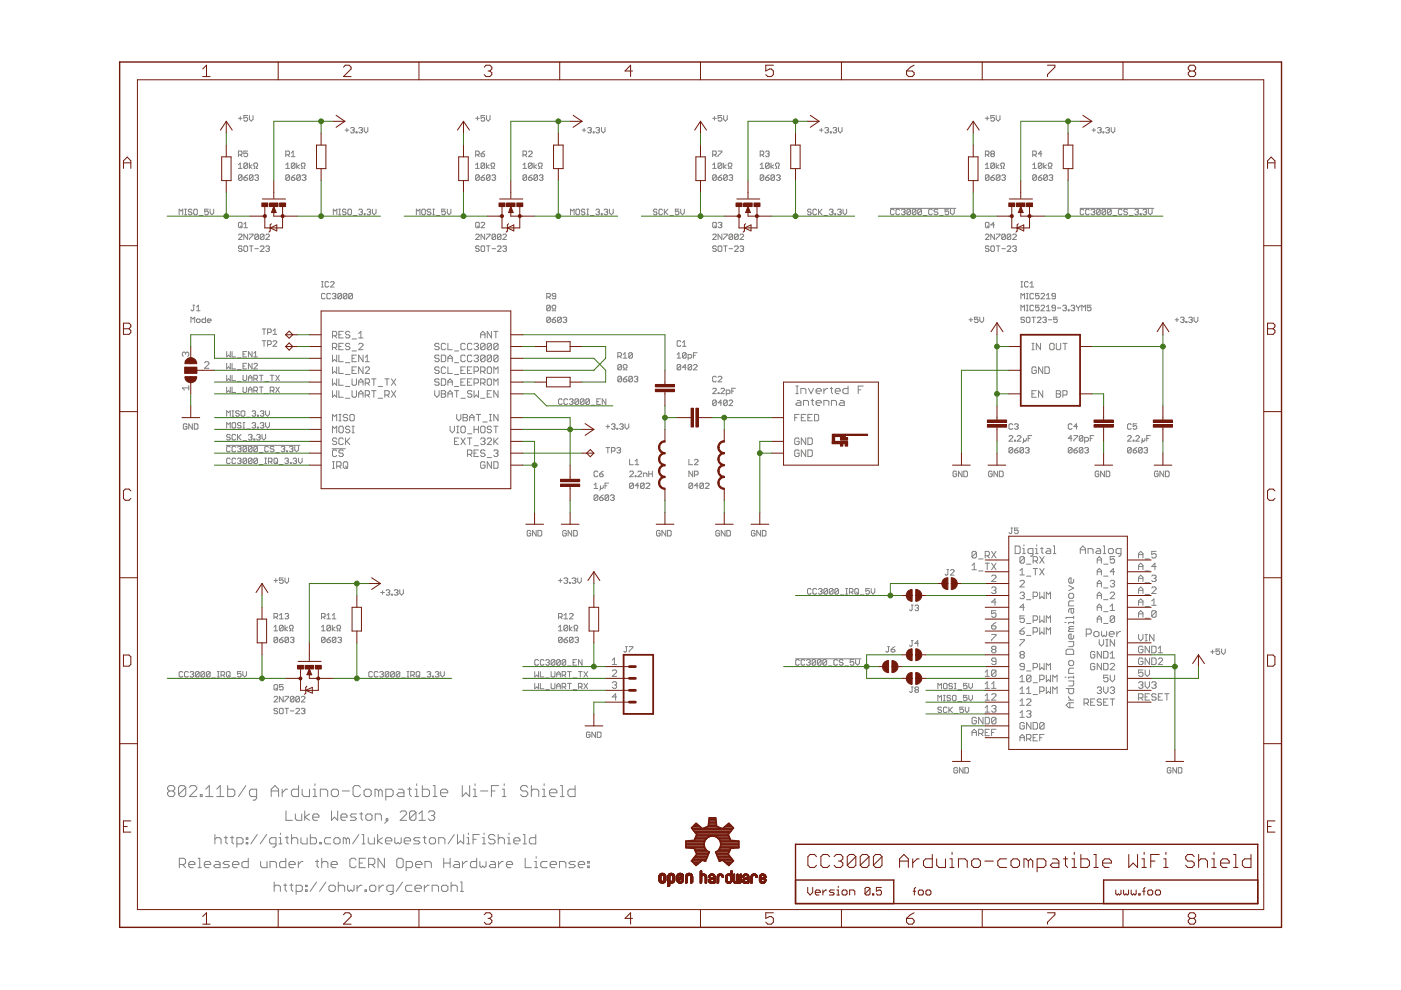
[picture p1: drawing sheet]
<svg xmlns="http://www.w3.org/2000/svg" width="297mm" height="210mm" viewBox="0 0 297 210" stroke-linecap="round" stroke-linejoin="round" font-family="sans-serif">
<g fill="none" stroke="#808080" stroke-width=".21">
<path d="M50.6 25.1h.7M50.6 35.7h.7M50.6 32.8h.5l.2-.2-.2-.6h-.5v1.2M50.6 34.9l.3-.3v1.1M50.9 24.7v.8M50.9 32.8l.4 .4M51.3 37.3l-.2-.2h-.3l-.2 .2v.7M51.3 37.3v.7l-.2 .3h-.3l-.2-.3M51.3 37.3l-.7 .7M51.7 37.7h.6l.2 .3-.2 .3h-.4l-.2-.3zM52.5 24.5h-.8v.6l.6-.2 .2 .2v.4l-.2 .2h-.4l-.2-.2M52.5 32h-.8v.6l.6-.1 .2 .1v.4l-.2 .2h-.4l-.2-.2"/>
<path d="M52.5 34.7v.8l-.2 .2-.6-.2M52.5 34.7l-.2-.1-.6 .1v.8M52.5 34.7l-.8 .8M52.5 37.1l-.8 .6M52.9 24.5v.8l.4 .4 .3-.4v-.8M52.9 34.6v1.1M53.4 34.9l-.5 .4 .5 .4M53.6 37.3l-.2-.2h-.3l-.2 .2v.7M53.6 37.3v.7l-.2 .3h-.3l-.2-.3M53.6 37.3l-.7 .7M53.8 35.7h.2v-.4l-.2-.2v-.4l.2-.1 .6 .1v.4l-.2 .2v.4h.2M54 37.3l.2-.2h.4l.2 .2-.2 .4"/>
<path d="M54.4 37.7h.2M54.6 37.7l.2 .1-.2 .5h-.4l-.2-.3M60.6 32.8h.6l.2-.2v-.4l-.2-.2h-.6v1.2M60.6 35.7h.8M60.6 34.9l.4-.3v1.1M61 32.8l.4 .4M61.4 37.3l-.2-.2h-.4l-.2 .2v.7M61.4 37.3v.7l-.2 .3h-.4l-.2-.3M61.4 37.3l-.8 .7M61.8 37.7h.5l.2 .3-.2 .3h-.4zM61.8 32.5l.4-.5v1.2M61.8 33.2h.7"/>
<path d="M62.5 34.7l-.2-.1h-.4l-.1 .1v.8M62.5 34.7v.8l-.2 .2h-.4l-.1-.2M62.5 34.7l-.7 .8M62.5 37.1l-.7 .6M62.9 34.6v1.1M63.5 34.9l-.6 .4 .6 .4M63.7 37.3v.7l-.2 .3h-.4l-.2-.3M63.7 37.3l-.2-.2h-.4l-.2 .2v.7M63.7 37.3l-.8 .7M63.9 35.7h.2l-.2-.6v-.4l.2-.1h.4l.2 .1-.2 .6v.4h.2M64.1 37.3l.2-.2h.4l.2 .2-.2 .4M64.5 37.7h.2"/>
<path d="M64.7 37.7l.2 .1-.2 .5h-.4l-.2-.3M73.2 27.6h.8M73.5 27.2v.8M74.3 27.2l.2-.2h.4l.2 .2-.2 .4M74.7 27.6h.2M74.9 27.6l.2 .2-.2 .4h-.4l-.2-.2M75.5 28h.2v.2h-.2zM76.1 27.2l.2-.2h.3l.2 .2-.2 .4M76.5 27.6h.1M76.6 27.6l.2 .2-.2 .4h-.3l-.2-.2M77.2 27v.8l.4 .4 .4-.4v-.8M100.8 32.8h.6l.2-.2v-.4l-.2-.2h-.6v1.2"/>
<path d="M100.8 25.1h.8M100.8 34.9l.4-.3v1.1M100.8 35.7h.8M101.2 24.7v.8M101.2 32.8l.4 .4M101.6 37.3v.7l-.2 .3h-.4l-.2-.3M101.6 37.3l-.2-.2h-.4l-.2 .2v.7M101.6 37.3l-.8 .7M102 32.6h.6l.2 .4-.2 .2h-.4zM102 37.7h.6l.2 .3-.2 .3h-.4zM102.8 34.7l-.2-.1h-.4l-.2 .1v.8M102.8 24.5h-.8v.6l.4-.2 .4 .2-.2 .6h-.4l-.2-.2"/>
<path d="M102.8 34.7v.8l-.2 .2h-.4l-.2-.2M102.8 34.7l-.8 .8M102.8 37.1l-.8 .6M102.8 32l-.8 .6M103.1 24.5v.8l.4 .4 .4-.4v-.8M103.1 34.6v1.1M103.7 34.9l-.6 .4 .6 .4M103.9 37.3v.7l-.2 .3h-.4l-.2-.3M103.9 37.3l-.2-.2h-.4l-.2 .2v.7M103.9 37.3l-.8 .7M104.1 35.7h.2v-.4l-.2-.2v-.4l.2-.1h.4l.2 .1-.2 .6v.4h.2M104.3 37.3l.2-.2h.4l.2 .2-.2 .4"/>
<path d="M104.7 37.7h.2M104.9 37.7l.2 .1-.2 .5h-.4l-.2-.3M110.9 34.9l.4-.3v1.1M110.9 35.7h.7M110.9 32.8h.6l.1-.2-.1-.6h-.6v1.2M111.3 32.8l.3 .4M111.6 37.3l-.1-.2h-.4l-.2 .2v.7M111.6 37.3v.7l-.1 .3h-.4l-.2-.3M111.6 37.3l-.7 .7M112 37.7h.6l.2 .3-.2 .3h-.4l-.2-.3zM112 32.2l.2-.2h.4l.2 .2v.3l-.8 .7h.8M112.8 34.7v.8l-.2 .2-.6-.2"/>
<path d="M112.8 34.7l-.2-.1-.6 .1v.8M112.8 34.7l-.8 .8M112.8 37.1l-.8 .6M113.2 34.6v1.1M113.8 34.9l-.6 .4 .6 .4M114 37.3l-.2-.2h-.4l-.2 .2v.7M114 37.3v.7l-.2 .3h-.4l-.2-.3M114 37.3l-.8 .7M114.1 35.7h.3v-.4l-.3-.2v-.4l.3-.1 .5 .1v.4l-.2 .2v.4h.2M114.4 37.3l.2-.2h.3l.2 .2-.2 .4M114.7 37.7h.2M114.9 37.7l.2 .1-.2 .5h-.3l-.2-.3"/>
<path d="M123.5 27.6h.7M123.8 27.2v.8M124.6 27.2l.6-.2 .2 .2-.2 .4M125 27.6h.2M125.2 27.6l.2 .2-.2 .4h-.4l-.2-.2M125.8 28h.2v.2h-.2zM126.3 27.2l.6-.2 .2 .2-.2 .4M126.7 27.6h.2M126.9 27.6l.2 .2-.2 .4h-.4l-.2-.2M127.5 27v.8l.4 .4 .4-.4v-.8M151.1 32.8h.6l.2-.2-.2-.6h-.6v1.2M151.1 25.1h.8"/>
<path d="M151.1 35.7h.8M151.1 34.9l.4-.3v1.1M151.5 24.7v.8M151.5 32.8l.4 .4M151.9 37.3l-.2-.2h-.4l-.2 .2v.7M151.9 37.3v.7l-.2 .3h-.4l-.2-.3M151.9 37.3l-.8 .7M152.2 32h.8v.2l-.8 .8v.2M152.2 37.7h.6l.2 .3-.2 .3h-.3l-.3-.3zM153 24.5h-.8v.6l.6-.2 .2 .2v.4l-.2 .2h-.3l-.3-.2M153 34.7l-.2-.1-.6 .1v.8M153 34.7v.8l-.2 .2-.6-.2"/>
<path d="M153 34.7l-.8 .8M153 37.1l-.8 .6M153.4 24.5v.8l.4 .4 .4-.4v-.8M153.4 34.6v1.1M154 34.9l-.6 .4 .6 .4M154.2 37.3l-.2-.2h-.4l-.2 .2v.7M154.2 37.3v.7l-.2 .3h-.4l-.2-.3M154.2 37.3l-.8 .7M154.4 35.7h.2l-.2-.6v-.4l.2-.1 .6 .1v.4l-.2 .2v.4h.2M154.6 37.3l.2-.2h.4l.1 .2-.1 .4M155 37.7h.2M155.2 37.7l.1 .1-.1 .5h-.4l-.2-.3"/>
<path d="M161.2 35.7h.7M161.2 34.9l.4-.3v1.1M161.2 32.8h.5l.2-.2v-.4l-.2-.2h-.5v1.2M161.6 32.8l.3 .4M161.9 37.3l-.2-.2h-.4l-.1 .2v.7M161.9 37.3v.7l-.2 .3h-.4l-.1-.3M161.9 37.3l-.7 .7M162.3 37.7h.6l.2 .3-.2 .3h-.4zM162.3 32.2l.2-.2h.4l.2 .2-.2 .4M162.7 32.6h.2M162.9 32.6l.2 .2-.2 .4h-.4l-.2-.2M163.1 34.7v.8l-.2 .2h-.4l-.2-.2"/>
<path d="M163.1 34.7l-.2-.1h-.4l-.2 .1v.8M163.1 34.7l-.8 .8M163.1 37.1l-.8 .6M163.5 34.6v1.1M164.1 34.9l-.6 .4 .6 .4M164.2 37.3l-.1-.2h-.4l-.2 .2v.7M164.2 37.3v.7l-.1 .3h-.4l-.2-.3M164.2 37.3l-.7 .7M164.4 35.7h.2v-.4l-.2-.2v-.4l.2-.1h.4l.2 .1-.2 .6v.4h.2M164.6 37.3l.2-.2h.4l.2 .2-.2 .4M165 37.7h.2M165.2 37.7l.2 .1-.2 .5h-.4l-.2-.3"/>
<path d="M173.7 27.6h.8M174.1 27.2v.8M174.9 27.2l.2-.2h.3l.3 .2-.3 .4M175.3 27.6h.1M175.4 27.6l.3 .2-.3 .4h-.3l-.2-.2M176 28h.2v.2h-.2zM176.6 27.2l.2-.2h.4l.2 .2-.2 .4M177 27.6h.2M177.2 27.6l.2 .2-.2 .4h-.4l-.2-.2M177.8 27v.8l.3 .4 .4-.4v-.8M208.9 25.1h.8M208.9 35.7h.8"/>
<path d="M208.9 32.8h.6l.2-.2v-.4l-.2-.2h-.6v1.2M208.9 34.9l.4-.3v1.1M209.3 24.7v.8M209.3 32.8l.4 .4M209.7 37.3l-.2-.2h-.4l-.2 .2v.7M209.7 37.3v.7l-.2 .3h-.4l-.2-.3M209.7 37.3l-.8 .7M210.1 37.7h.6l.1 .3-.1 .3h-.4l-.2-.3zM210.3 32.6l-.2-.1 .2-.5h.4l.1 .2-.1 .4M210.3 32.6l-.2 .2 .2 .4h.4l.1-.2-.1-.4M210.3 32.6h.4M210.8 24.5h-.7v.6l.3-.2 .4 .2-.1 .6h-.4l-.2-.2"/>
<path d="M210.8 34.7v.8l-.1 .2-.6-.2M210.8 34.7l-.1-.1-.6 .1v.8M210.8 34.7l-.7 .8M210.8 37.1l-.7 .6M211.2 24.5v.8l.4 .4 .4-.4v-.8M211.2 34.6v1.1M211.8 34.9l-.6 .4 .6 .4M212 37.3l-.2-.2h-.4l-.2 .2v.7M212 37.3v.7l-.2 .3h-.4l-.2-.3M212 37.3l-.8 .7M212.2 35.7h.2v-.4l-.2-.2v-.4l.2-.1h.4l.1 .1-.1 .6v.4h.1M212.4 37.3l.2-.2h.3l.3 .2-.3 .4"/>
<path d="M212.8 37.7h.1M212.9 37.7l.3 .1-.3 .5h-.3l-.2-.3M219 35.7h.7M219 34.9l.3-.3v1.1M219 32.8h.6l.1-.2-.1-.6h-.6v1.2M219.3 32.8l.4 .4M219.7 37.3l-.1-.2h-.4l-.2 .2v.7M219.7 37.3v.7l-.1 .3h-.4l-.2-.3M219.7 37.3l-.7 .7M220.1 37.7h.6l.2 .3-.2 .3h-.4zM220.9 34.7v.8l-.2 .2h-.4l-.2-.2M220.9 34.7l-.2-.1h-.4l-.2 .1v.8"/>
<path d="M220.9 34.7l-.8 .8M220.9 37.1l-.8 .6M220.9 32.6h-.8l.6-.6v1.2M221.3 34.6v1.1M221.9 34.9l-.6 .4 .6 .4M222 37.3l-.1-.2h-.4l-.2 .2v.7M222 37.3v.7l-.1 .3h-.4l-.2-.3M222 37.3l-.7 .7M222.3 35.7h.1l-.1-.6v-.4l.1-.1 .6 .1v.4l-.2 .2v.4h.2M222.4 37.3l.2-.2h.4l.2 .2-.2 .4M222.8 37.7h.2M223 37.7l.2 .1-.2 .5h-.4l-.2-.3"/>
<path d="M231.5 27.6h.8M231.9 27.2v.8M232.7 27.2l.6-.2 .2 .2-.2 .4M233.1 27.6h.2M233.3 27.6l.2 .2-.2 .4h-.4l-.2-.2M233.9 28h.1v.2h-.1zM234.4 27.2l.6-.2 .2 .2-.2 .4M234.8 27.6h.2M235 27.6l.2 .2-.2 .4h-.4l-.2-.2M235.6 27v.8l.4 .4 .4-.4v-.8M38 45.5v-1.2l.4 .4 .3-.4v1.2M39.1 44.3h.4"/>
<path d="M39.1 45.5h.4M39.3 44.3v1.2M40.7 44.6l-.2-.3h-.4l-.2 .4 .2 .2h.4l.2 .4-.2 .2h-.4l-.2-.2M41.3 44.3h.4l.1 .3v.7l-.1 .2h-.4l-.2-.2v-.7zM42.2 45.7h.8M44.2 44.3h-.8v.6l.4-.2 .4 .2v.4l-.2 .2h-.4l-.2-.2M44.5 44.3v.9l.4 .3 .4-.3v-.9M50.6 49.9l.2-.3h.3l.2 .4-.7 .8h.7M50.6 47.3l.2-.2h.3l.2 .2v.8l-.2 .2h-.3l-.2-.2zM50.9 47.9l.4 .4M51.3 52.3l-.2-.2h-.3l-.2 .2 .2 .4h.3l.2 .2-.2 .4h-.3l-.2-.2M51.7 52.3l.2-.2h.4l.2 .2v.8l-.2 .2h-.4l-.2-.2z"/>
<path d="M51.7 48.3h.8M51.7 47.5l.4-.4v1.2M52.5 49.6v1.2l-.8-1.2v1.2M52.9 49.6h.7v.3l-.7 .7v.2M52.9 52.1h.7M53.3 52.1v1.2M54 52.7h.8M54.8 49.9v.7l-.2 .2-.6-.2M54.8 49.9l-.2-.3h-.4l-.2 .3v.7M54.8 49.9l-.8 .7M55.2 52.3l.2-.2h.4l.2 .2v.3l-.8 .7h.8M56 49.9v.7l-.2 .2-.6-.2"/>
<path d="M56 49.9l-.2-.3h-.4l-.2 .3v.7M56 49.9l-.8 .7M56.4 49.9l.1-.3h.4l.2 .3v.1l-.7 .8h.7M56.4 52.3l.1-.2h.4l.2 .2-.2 .4M56.7 52.7h.2M56.9 52.7l.2 .2-.2 .4h-.4l-.1-.2M68.2 59.7h.3M68.3 59.7v1.2M69.7 59.9l-.2-.2h-.4l-.2 .2v.7l.2 .3h.4l.2-.3M70.1 59.9l.2-.2h.4l.1 .2v.2l-.7 .8h.7M70.7 45.5v-1.2l.3 .4 .4-.4v1.2M71.8 44.3h.4"/>
<path d="M71.8 45.5h.4M72 44.3v1.2M73.4 44.6l-.2-.3h-.4l-.2 .4 .2 .2h.4l.2 .4-.2 .2h-.4l-.2-.2M73.9 44.3h.4l.2 .3v.7l-.2 .2h-.4l-.1-.2v-.7zM74.9 45.7h.8M76.1 44.6l.2-.3h.3l.2 .3-.2 .3M76.5 44.9h.1M76.6 44.9l.2 .3-.2 .3h-.3l-.2-.2M77.2 45.3h.2v.2h-.2zM77.8 44.6l.2-.3h.4l.2 .3-.2 .3M78.2 44.9h.2M78.4 44.9l.2 .3-.2 .3h-.4l-.2-.2"/>
<path d="M79 44.3v.9l.3 .3 .4-.3v-.9M88.3 45.5v-1.2l.4 .4 .3-.4v1.2M89.6 44.3h.4l.2 .3v.7l-.2 .2h-.4l-.2-.2v-.7zM91.4 44.6l-.2-.3h-.4l-.2 .4 .2 .2h.4l.2 .4-.2 .2h-.4l-.2-.2M91.7 44.3h.4M91.7 45.5h.4M91.9 44.3v1.2M92.5 45.7h.8M94.4 44.3h-.7v.6l.3-.2 .4 .2-.2 .6h-.3l-.2-.2M94.8 44.3v.9l.4 .3 .4-.3v-.9M100.8 47.3l.2-.2 .6 .2v.8l-.2 .2h-.4l-.2-.2zM100.8 49.9l.2-.3h.4l.2 .3v.1l-.8 .8h.8"/>
<path d="M101.2 47.9l.4 .4M101.6 52.3l-.2-.2h-.4l-.2 .5 .2 .1h.4l.2 .4-.2 .2h-.4l-.2-.2M102 47.3l.2-.2h.4l.2 .2v.2l-.8 .8h.8M102.2 52.1h.4l.2 .2v.8l-.2 .2h-.4l-.2-.2v-.8zM102.8 49.6v1.2l-.8-1.2v1.2M103.1 49.6h.8v.3l-.8 .7v.2M103.1 52.1h.8M103.5 52.1v1.2M104.3 52.7h.8M105.1 49.9v.7l-.2 .2h-.4l-.2-.2M105.1 49.9l-.2-.3h-.4l-.2 .3v.7M105.1 49.9l-.8 .7"/>
<path d="M105.5 52.3l.1-.2h.5l.1 .2v.3l-.7 .7h.7M106.2 49.9v.7l-.1 .2h-.5l-.1-.2M106.2 49.9l-.1-.3h-.5l-.1 .3v.7M106.2 49.9l-.7 .7M106.6 49.9l.2-.3h.4l.2 .4-.8 .8h.8M106.6 52.3l.2-.2h.4l.2 .2-.2 .4M107 52.7h.2M107.2 52.7l.2 .2-.2 .4h-.4l-.2-.2M121 45.5v-1.2l.3 .4 .4-.4v1.2M122.3 44.3h.4l.2 .3v.7l-.2 .2h-.4l-.2-.2v-.7zM124 44.6l-.2-.3h-.3l-.3 .3 .3 .3h.3l.2 .3-.2 .3h-.3l-.3-.2M124.4 44.3h.4"/>
<path d="M124.4 45.5h.4M124.6 44.3v1.2M125.2 45.7h.8M126.3 44.6l.2-.3h.4l.2 .3-.2 .3M126.7 44.9h.2M126.9 44.9l.2 .3-.2 .3h-.4l-.2-.2M127.5 45.3h.2v.2h-.2zM128.1 44.6l.2-.3h.4l.1 .3-.1 .3M128.4 44.9h.3M128.7 44.9l.1 .3-.1 .3h-.4l-.2-.2M129.2 44.3v.9l.4 .3 .4-.3v-.9M139.3 44.6l-.2-.3h-.4l-.2 .3 .2 .3h.4l.2 .3-.2 .3h-.4l-.2-.2"/>
<path d="M140.5 44.6l-.2-.3h-.4l-.2 .3v.7l.2 .2h.4l.2-.2M140.9 44.3v1.2M141 44.9l.6 .6M141.6 44.3l-.7 .9M142 45.7h.8M143.9 44.3h-.7v.6l.4-.2 .3 .2v.4l-.2 .2h-.3l-.2-.2M144.3 44.3v.9l.4 .3 .4-.3v-.9M151.1 47.3l.2-.2h.4l.2 .2v.8l-.2 .2h-.4l-.2-.2zM151.1 49.9l.2-.3h.4l.2 .4-.8 .8h.8M151.5 47.9l.4 .4M151.9 52.3l-.2-.2h-.4l-.2 .2 .2 .4h.4l.2 .2-.2 .4h-.4l-.2-.2M152.2 52.3l.3-.2h.3l.2 .2v.8l-.2 .2h-.3l-.3-.2z"/>
<path d="M152.2 47.3l.6-.2 .2 .2-.2 .4M152.7 47.7h.1M152.8 47.7l.2 .2-.2 .4h-.3l-.3-.2M153 49.6v1.2l-.8-1.2v1.2M153.4 49.6h.8v.3l-.8 .7v.2M153.4 52.1h.8M153.8 52.1v1.2M154.6 52.7h.7M155.3 49.9v.7l-.1 .2-.6-.2M155.3 49.9l-.1-.3h-.4l-.2 .3v.7M155.3 49.9l-.7 .7M155.7 52.3l.2-.2h.4l.2 .2v.3l-.8 .7h.8"/>
<path d="M156.5 49.9v.7l-.2 .2-.6-.2M156.5 49.9l-.2-.3h-.4l-.2 .3v.7M156.5 49.9l-.8 .7M156.9 49.9l.2-.3h.3l.3 .3v.1l-.8 .8h.8M156.9 52.3l.2-.2h.3l.3 .2-.3 .4M157.3 52.7h.1M157.4 52.7l.3 .2-.3 .4h-.3l-.2-.2M172 44.6l-.2-.3h-.4l-.2 .3 .2 .3h.4l.2 .3-.2 .3h-.4l-.2-.2M173.2 44.6l-.3-.3h-.3l-.3 .3v.7l.3 .2h.3l.3-.2M173.5 44.3v1.2M173.7 44.9l.6 .6M174.3 44.3l-.8 .9"/>
<path d="M174.7 45.7h.7M175.8 44.6l.2-.3h.4l.2 .3-.2 .3M176.2 44.9h.2M176.4 44.9l.2 .3-.2 .3h-.4l-.2-.2M177 45.3h.2v.2h-.2zM177.6 44.6l.2-.3h.3l.3 .3-.3 .3M178 44.9h.1M178.1 44.9l.3 .3-.3 .3h-.3l-.2-.2M178.7 44.3v.9l.4 .3 .4-.3v-.9M188.8 44.2h13.9M189.6 44.6l-.2-.3h-.4l-.2 .3v.7l.2 .2h.4l.2-.2M190.7 44.6l-.1-.3h-.4l-.2 .3v.7l.2 .2h.4l.1-.2"/>
<path d="M191.1 44.6l.2-.3h.4l.2 .3-.2 .3M191.5 44.9h.2M191.7 44.9l.2 .3-.2 .3h-.4l-.2-.2M193.1 44.6l-.8 .7M193.1 44.6l-.3-.3h-.3l-.2 .3v.7M193.1 44.6v.7l-.3 .2h-.3l-.2-.2M194.2 44.6v.7l-.2 .2h-.4l-.2-.2M194.2 44.6l-.2-.3h-.4l-.2 .3v.7M194.2 44.6l-.8 .7M195.4 44.6l-.2-.3h-.4l-.2 .3v.7M195.4 44.6v.7l-.2 .2h-.4l-.2-.2M195.4 44.6l-.8 .7"/>
<path d="M195.8 45.7h.7M197.7 44.6l-.2-.3h-.4l-.2 .3v.7l.2 .2h.4l.2-.2M198.9 44.6l-.3-.3h-.3l-.3 .3 .3 .3h.3l.3 .3-.3 .3h-.3l-.3-.2M199.2 45.7h.8M201.1 44.3h-.7v.6l.4-.2 .3 .2-.1 .6h-.4l-.2-.2M201.5 44.3v.9l.4 .3 .4-.3v-.9M208.9 49.9l.2-.3h.4l.2 .3v.1l-.8 .8h.8M208.9 47.3l.2-.2 .6 .2v.8l-.2 .2h-.4l-.2-.2zM209.3 47.9l.4 .4M209.7 52.3l-.2-.2h-.4l-.2 .5 .2 .1h.4l.2 .4-.2 .2h-.4l-.2-.2M210.1 52.3l.2-.2h.4l.1 .2v.8l-.1 .2h-.4l-.2-.2zM210.8 49.6v1.2l-.7-1.2v1.2"/>
<path d="M210.8 47.7h-.7l.6-.6v1.2M211.2 49.6h.8v.3l-.8 .7v.2M211.2 52.1h.8M211.6 52.1v1.2M212.4 52.7h.8M213.2 49.9l-.8 .7M213.2 49.9v.7l-.3 .2h-.3l-.2-.2M213.2 49.9l-.3-.3h-.3l-.2 .3v.7M213.5 52.3l.3-.2h.3l.2 .2v.3l-.8 .7h.8M214.3 49.9v.7l-.2 .2-.6-.2M214.3 49.9l-.2-.3h-.3l-.3 .3v.7M214.3 49.9l-.8 .7"/>
<path d="M214.7 49.9l.2-.3h.4l.2 .3v.1l-.8 .8h.8M214.7 52.3l.2-.2h.4l.2 .2-.2 .4M215.1 52.7h.2M215.3 52.7l.2 .2-.2 .4h-.4l-.2-.2M216.5 59.7h.3M216.6 59.7v1.2M218 59.9l-.2-.2-.6 .2v.7l.2 .3h.4l.2-.3M229 44.2h15.6M229.8 44.6l-.2-.3h-.4l-.2 .3v.7l.2 .2h.4l.2-.2M230.9 44.6l-.1-.3h-.4l-.2 .3v.7l.2 .2h.4l.1-.2M231.3 44.6l.2-.3h.4l.2 .3-.2 .3M231.7 44.9h.2"/>
<path d="M231.9 44.9l.2 .3-.2 .3h-.4l-.2-.2M233.3 44.6l-.2-.3h-.4l-.2 .3v.7M233.3 44.6v.7l-.2 .2h-.4l-.2-.2M233.3 44.6l-.8 .7M234.4 44.6l-.2-.3h-.3l-.3 .3v.7M234.4 44.6v.7l-.2 .2h-.3l-.3-.2M234.4 44.6l-.8 .7M235.6 44.6v.7l-.2 .2h-.4l-.2-.2M235.6 44.6l-.2-.3h-.4l-.2 .3v.7M235.6 44.6l-.8 .7M236 45.7h.7M237.9 44.6l-.2-.3h-.4l-.2 .3v.7l.2 .2h.4l.2-.2"/>
<path d="M239.1 44.6l-.2-.3h-.4l-.2 .3 .2 .3h.4l.2 .3-.2 .3h-.4l-.2-.2M239.4 45.7h.8M240.6 44.6l.2-.3h.4l.2 .3-.2 .3M241 44.9h.2M241.2 44.9l.2 .3-.2 .3h-.4l-.2-.2M241.7 45.3h.2v.2h-.2zM242.3 44.6l.2-.3h.4l.2 .3-.2 .3M242.7 44.9h.2M242.9 44.9l.2 .3-.2 .3h-.4l-.2-.2M243.5 44.3v.9l.4 .3 .4-.3v-.9M39.3 74.9v.2M39.3 74.9l.3-.2 .4 .2v.4l-.2 .2"/>
<path d="M39.3 74.9l-.2-.2-.4 .2v.4l.2 .2M40.5 68.4v-1.1l.4 .3 .4-.3v1.1M40.9 64.7h.4M41.1 64.7v1l-.2 .2-.4-.2M41.7 67.8l.1-.2h.4l.2 .2v.4l-.2 .2h-.4zM41.7 65.9h.7M41.7 65.1l.3-.4v1.2M43.4 76.9l.2-.2h.5l.2 .2v.3l-.9 .9h.9M43.6 67.3v1.1h-.6l-.2-.2v-.4l.2-.2h.6M44 68h.8l-.3-.4-.5 .2v.4l.2 .2h.3M48.1 79.6v1.1l.3-.4 .4 .4v-1.1M48.1 74.5v1.2l.3-.4 .4 .4v-1.2"/>
<path d="M48.1 77v1.2l.3-.4 .4 .4v-1.2M49.2 74.5v1.2h.8M49.2 77v1.2h.8M49.2 79.6v1.1h.8M50.3 75.9h.8M50.3 78.4h.8M51.5 79.6v.9l.2 .2h.4l.2-.2v-.9M51.5 77.6h.4M51.5 75.1h.4M52.3 74.5h-.8v1.2h.8M52.3 77h-.8v1.2h.8M53.4 74.5v1.2l-.7-1.2v1.2"/>
<path d="M53.4 77v1.2l-.7-1.2v1.2M53.8 77.2l.2-.2h.4l.2 .2-.8 1h.8M53.8 75.7h.8M53.8 74.9l.4-.4v1.2M55 79.6h.8M55.4 79.6v1.1M55.6 72.2h.8M55.6 69.7h.8M56 69.7v1.2M56 72.2v1.2M56.7 70.5h.6l.2-.2-.2-.6h-.6v1.2M56.7 73h.6l.2-.2-.2-.6h-.6v1.2"/>
<path d="M57.3 79.6h.8M57.7 79.6v1.1M57.9 72.5l.2-.3h.4l.2 .3v.1l-.8 .8h.8M57.9 70.1l.4-.4v1.2M57.9 70.9h.8M58.5 79.6l.7 1.1M59.2 79.6l-.7 1.1M68.2 60.9h.3M68.9 62.4l-.2-.2h-.4l-.1 .2v.8l.1 .2 .6-.2M70.1 62.4l-.2-.2h-.4l-.2 .2v.8l.2 .2h.4l.2-.2M70.5 62.4l.5-.2 .2 .2-.2 .4M70.5 71.2h.7l.2-.2v-.5l-.2-.2h-.7v1.4"/>
<path d="M70.5 73.7h.7l.2-.2v-.5l-.2-.2h-.7v1.4M70.5 75.3v1.4l.4-.5 .5 .5v-1.4M70.5 77.8v1.4l.4-.5 .5 .5v-1.4M70.8 62.8h.2M70.9 71.2l.5 .5M70.9 73.7l.5 .5M71 62.8l.2 .2-.2 .4-.5-.2M71.9 75.3v1.4h.9M71.9 77.8v1.4h.9M71.9 71h.4M71.9 73.5h.4M72.4 62.4l-.2-.2h-.4l-.2 .2v.8"/>
<path d="M72.4 62.4v.8l-.2 .2h-.4l-.2-.2M72.4 62.4l-.8 .8M72.8 70.3h-.9v1.4h.9M72.8 72.8h-.9v1.4h.9M73.2 76.9h1M73.2 79.4h1M73.5 62.4l-.1-.2-.6 .2v.8M73.5 62.4v.8l-.1 .2-.6-.2M73.5 62.4l-.7 .8M74.2 70.5l-.3-.2h-.4l-.3 .2 .3 .5h.4l.3 .2-.3 .5h-.4l-.3-.3M74.2 73l-.3-.2h-.4l-.3 .2 .3 .5h.4l.3 .2v.2l-.3 .3h-.4l-.3-.3M74.6 71.9h1"/>
<path d="M74.6 74.4h1M74.6 76h.5M74.6 78.5h.5M74.7 62.4l-.2-.2-.6 .2v.8M74.7 62.4v.8l-.2 .2-.6-.2M74.7 62.4l-.8 .8M75.6 75.3h-1v1.4h1M75.6 77.8h-1v1.4h1M76 71.7h1M76 70.7l.5-.4v1.4M76 73l.3-.2h.4l.3 .2v.2l-1 1h1M77 75.3v1.4l-1-1.4v1.4"/>
<path d="M77 77.8v1.4l-1-1.4v1.4M77.4 76.7h.9M77.4 75.8l.5-.5v1.4M77.4 78l.2-.2h.5l.2 .2v.3l-.9 .9h.9M93.1 73l-.2-.2h-.5l-.2 .2 .2 .5h.5l.2 .2-.2 .5h-.5l-.2-.3M93.1 75.5l-.2-.2h-.5l-.2 .2v.3l.2 .2h.5l.2 .2-.2 .5h-.5l-.2-.3M93.1 78l-.2-.2h-.5l-.2 .5 .2 .2h.5l.2 .5-.2 .2h-.5l-.2-.2M93.6 75.3h.6l.3 .2v.9l-.3 .3h-.6zM94.5 73l-.3-.2h-.4l-.2 .2v.9l.2 .3h.4l.3-.3M94.5 78l-.3-.2h-.4l-.2 .2v1l.2 .2h.4l.3-.2M95 72.8v1.4h.9M95 76.7v-.9l.4-.5 .5 .5v.9"/>
<path d="M95 77.8v1.4h.9M95 76h.9M96.4 74.4h.9M96.4 76.9h.9M96.4 79.4h.9M97.7 78.5h.5M98.6 75.5l-.2-.2h-.4l-.3 .2v.9l.3 .3h.4l.2-.3M98.6 73l-.2-.2h-.4l-.3 .2v.9l.3 .3h.4l.2-.3M98.6 77.8h-.9v1.4h.9M99.1 78.5h.5M100 75.5l-.2-.2h-.4l-.3 .2v.9l.3 .3h.4l.2-.3M100 73l-.2-.2h-.4l-.3 .2v.9l.3 .3h.4l.2-.3"/>
<path d="M100 77.8h-.9v1.4h.9M100.5 78.7h.7l.2-.2v-.5l-.2-.2h-.7v1.4M100.5 75.5l.3-.2h.4l.2 .2v.3l-.2 .2M100.5 73l.3-.2h.4l.2 .2-.2 .5M101 73.5h.2M101 76h.2M101.2 73.5l.2 .2v.2l-.2 .3h-.4l-.3-.3M101.2 76l.2 .2-.2 .5h-.4l-.3-.3M101.9 71h.9M101.9 78.7h.7l.2-.2v-.5l-.2-.2h-.7v1.4M101.9 71.7v-1l.5-.4 .4 .4v1M102.4 78.7l.4 .5"/>
<path d="M102.8 75.5l-.2-.2h-.5l-.2 .2v.9M102.8 73l-.2-.2h-.5l-.2 .2v.9M102.8 73v.9l-.2 .3h-.5l-.2-.3M102.8 75.5v.9l-.2 .3h-.5l-.2-.3M102.8 75.5l-.9 .9M102.8 73l-.9 .9M103.5 77.8h.5l.2 .2v1l-.2 .2h-.5l-.2-.2v-1zM104.2 70.3v1.4l-.9-1.4v1.4M104.2 73v.9l-.2 .3h-.5l-.2-.3M104.2 75.5v.9l-.2 .3h-.5l-.2-.3M104.2 75.5l-.2-.2h-.5l-.2 .2v.9M104.2 73l-.2-.2h-.5l-.2 .2v.9"/>
<path d="M104.2 75.5l-.9 .9M104.2 73l-.9 .9M104.7 79.2v-1.4l.4 .5 .5-.5v1.4M104.7 70.3h.9M105.1 70.3v1.4M105.6 75.5l-.2-.2h-.5l-.2 .2v.9M105.6 73l-.2-.2h-.5l-.2 .2v.9M105.6 73v.9l-.2 .3h-.5l-.2-.3M105.6 75.5v.9l-.2 .3h-.5l-.2-.3M105.6 75.5l-.9 .9M105.6 73l-.9 .9M115.9 63h.6l.2-.2v-.4l-.2-.2h-.6v1.2"/>
<path d="M116.3 63l.4 .4M116.7 64.9v.8l-.2 .2h-.4l-.2-.2M116.7 67.4v.8l-.2 .2h-.4l-.2-.2M116.7 64.9l-.2-.2h-.4l-.2 .2v.8M116.7 67.4l-.6-.1-.2 .1v.8M116.7 67.4l-.8 .8M116.7 64.9l-.8 .8M117.1 67.8h.6l.1 .4-.1 .2h-.4l-.2-.2zM117.1 65.9h.2v-.4l-.2-.2v-.4l.2-.2h.4l.1 .2v.4l-.1 .2v.4h.1M117.8 62.8h-.5l-.2-.2 .2-.4h.4l.1 .2v.8l-.1 .2-.6-.2M117.8 67.3l-.7 .5M119 67.4l-.2-.1-.6 .1v.8"/>
<path d="M119 67.4v.8l-.2 .2h-.4l-.2-.2M119 67.4l-.8 .8M119.4 67.4l.2-.1h.3l.3 .1-.3 .4M119.8 67.8h.1M119.9 67.8l.3 .2-.3 .4h-.3l-.2-.2M131 75.5h.6l.2-.5-.2-.2h-.6v1.1M131.4 75.5l.4 .4M131.8 77.5l-.2-.2h-.4l-.2 .2v.8M131.8 80l-.2-.2h-.4l-.2 .2v.8M131.8 77.5v.8l-.2 .1-.6-.1M131.8 80v.8l-.2 .2h-.4l-.2-.2M131.8 80l-.8 .8"/>
<path d="M131.8 77.5l-.8 .8M132.1 78.4h.2v-.4l-.2-.1v-.4l.2-.2h.4l.2 .2v.4l-.2 .1v.4h.2M132.1 75.2l.4-.4v1.1M132.1 75.9h.8M132.9 79.8l-.8 .6M134.1 80l-.2-.2h-.4l-.2 .2v.8M134.1 80v.8l-.2 .2h-.4l-.2-.2M134.1 75l-.2-.2h-.4l-.2 .2v.8M134.1 75v.8l-.2 .1h-.4l-.2-.1M134.1 80l-.8 .8M134.1 75l-.8 .8M134.5 80l.2-.2h.4l.1 .2-.1 .4"/>
<path d="M143.6 75.2l.3-.4v1.1M143.6 75.9h.7M144.3 77.5l-.1-.2h-.5l-.1 .2v.8M144.3 77.5v.8l-.1 .1h-.5l-.1-.1M144.3 72.5l-.1-.3h-.5l-.1 .3v.7l.1 .2h.5l.1-.2M144.3 77.5l-.7 .8M144.7 73.4h.8M144.7 72.6l.4-.4v1.2M145.5 75v.8l-.2 .1-.6-.1M145.5 75l-.2-.2-.6 .2v.8M145.5 75l-.8 .8M145.5 77.9h-.8l.6-.6v1.1"/>
<path d="M145.9 75.9h.5l.3-.1v-.5l-.3-.1h-.5v1.1M146.7 77.5l-.3-.2h-.3l-.2 .2v.8M146.7 77.5v.8l-.3 .1h-.3l-.2-.1M146.7 77.5l-.8 .8M147 77.5l.2-.2h.4l.2 .4-.8 .7h.8M147 75.3h.4M147.8 74.8h-.8v1.1M151.9 80l-.2-.2h-.4l-.2 .2v.8l.2 .2h.4l.2-.2M152.2 80l.3-.2h.3l.2 .2v.2l-.8 .8h.8M205.5 67.8h.7M205.8 67.4v.8M207.4 67.3h-.8v.5l.4-.2 .4 .2-.2 .6h-.4l-.2-.2"/>
<path d="M207.7 67.3v.7l.5 .4 .3-.4v-.7M216.5 63.4v-1.2l.3 .4 .4-.4v1.2M216.5 65.9v-1.2l.3 .4 .4-.4v1.2M216.5 60.9h.3M217.2 67.4l-.1-.1h-.5l-.1 .1 .1 .4h.5l.1 .2-.1 .4h-.5l-.1-.2M217.6 62.2h.4M217.6 63.4h.4M217.6 67.4l.2-.1h.4l.2 .1v.8l-.2 .2h-.4l-.2-.2zM217.6 64.7h.4M217.6 65.9h.4M217.8 62.2v1.2M217.8 64.7v1.2"/>
<path d="M218.4 60.9h.8M218.4 60.1l.4-.4v1.2M218.8 67.3h.8M218.8 72.8h.5M218.8 74.2h.5M219 72.8v1.4M219.2 62.4l-.2-.2-.6 .2v.8l.2 .2 .6-.2M219.2 64.9l-.2-.2h-.4l-.2 .2v.8l.2 .2h.4l.2-.2M219.2 67.3v1.1M219.7 78l-.2-.2h-.5l-.2 .2v1l.2 .2h.5l.2-.2v-.5h-.4M219.9 67.4l.2-.1h.4l.2 .1v.2l-.8 .8h.8M220.3 62.2h-.7v.6l.3-.2 .4 .2v.4l-.2 .2h-.4l-.1-.2"/>
<path d="M220.3 64.7h-.7v.6l.3-.2 .4 .2v.4l-.2 .2h-.4l-.1-.2M220.6 72.8v1.4l-.9-1.4v1.4M220.7 62.4l.2-.2h.4l.2 .2v.2l-.8 .8h.8M220.7 64.9l.2-.2h.4l.2 .2-.8 1h.8M221.1 67.4l.6-.1 .1 .1-.1 .4M221.1 77.8v1.4l-.9-1.4v1.4M221.5 67.8h.2M221.5 77.8h.8l.2 .2v1l-.2 .2h-.8zM221.7 67.8l.1 .2-.1 .4h-.4l-.2-.2M221.8 63.4h.8M221.8 65.9h.8M221.8 62.6l.5-.4v1.2"/>
<path d="M221.8 65.1l.5-.4v1.2M222.3 67.8h.7M222.8 72.8h.4l.3 .2v.9l-.3 .3h-.4l-.2-.3v-.9zM223.8 62.8h-.6l-.2-.2 .2-.4 .6 .2v.8l-.2 .2h-.4l-.2-.2M223.8 65.3h-.6l-.2-.2 .2-.4h.4l.2 .2v.8l-.2 .2h-.4l-.2-.2M224 72.8v1.1l.2 .3h.4l.3-.3v-1.1M224.2 67.3h-.8v.5l.4-.2 .4 .2-.2 .6h-.4l-.2-.2M224.2 65.3h.7M225.3 64.9l.2-.2h.4l.2 .2-.2 .4M225.4 72.8h.8M225.7 65.3h.2M225.8 72.8v1.4"/>
<path d="M225.9 65.3l.2 .2-.2 .4h-.4l-.2-.2M226.5 65.7h.2v.2h-.2zM227 64.9l.3-.2h.3l.2 .2-.2 .4M227.5 65.3h.1M227.6 65.3l.2 .2-.2 .4h-.3l-.3-.2M228.2 64.7v.2l.4 .4M228.6 65.3v.6M229 64.7v.2l-.4 .4M229.4 65.9v-1.2l.4 .4 .3-.4v1.2M231.3 64.7h-.8v.6l.4-.2 .4 .2v.4l-.2 .2h-.4l-.2-.2M249.1 67.8h.8M249.5 67.4v.8"/>
<path d="M250.3 67.4l.6-.1 .1 .1-.1 .4M250.7 67.8h.2M250.9 67.8l.1 .2-.1 .4h-.4l-.2-.2M251.4 68.2h.2v.2h-.2zM252 67.4l.6-.1 .2 .1-.2 .4M252.4 67.8h.2M252.6 67.8l.2 .2-.2 .4h-.4l-.2-.2M253.2 67.3v.7l.4 .4 .4-.4v-.7M39.6 90.1l-.1-.2h-.5l-.1 .2v.7l.1 .2h.5l.1-.2v-.4h-.3M40 81.8v.9M40 82.2h-1.3l.4 .5M40.8 89.9v1.1l-.8-1.1v1.1"/>
<path d="M41.2 89.9h.6l.2 .2v.7l-.2 .2h-.6zM48 94.4h15.6M48.1 82.1v1.1l.3-.4 .4 .4v-1.1M48.1 88.2v-1.1l.3 .4 .4-.4v1.1M48.1 90.7v-1.1l.3 .4 .4-.4v1.1M48.8 92.3l-.2-.2h-.4l-.1 .4 .1 .2h.4l.2 .4-.2 .2h-.4l-.1-.2M48.8 94.8l-.2-.2h-.4l-.1 .2v.8l.1 .2 .6-.2M48.8 97.3l-.2-.2h-.4l-.1 .2v.8l.1 .2 .6-.2M49.2 82.1v1.1h.8M49.2 88.2h.4M49.2 87.1h.4M49.4 89.6h.4l.2 .2v.8l-.2 .1h-.4l-.2-.1v-.8z"/>
<path d="M49.4 87.1v1.1M50 92.3l-.2-.2h-.4l-.2 .2v.8l.2 .2h.4l.2-.2M50 94.8l-.2-.2h-.4l-.2 .2v.8l.2 .2h.4l.2-.2M50 97.3l-.2-.2h-.4l-.2 .2v.8l.2 .2h.4l.2-.2M50.3 80.9h.8M50.3 83.4h.8M50.3 92.1v1.2M50.3 94.8l.6-.2 .2 .2-.2 .4M50.3 97.3l.3-.2h.3l.2 .2-.2 .4M50.6 92.7l.5 .6M50.7 87.3l-.1-.2-.6 .2 .2 .4h.4l.1 .2-.1 .3h-.4l-.2-.2M50.7 95.2h.2"/>
<path d="M50.7 97.7h.2M50.9 95.2l.2 .2-.2 .4-.6-.2M50.9 97.7l.2 .2-.2 .4-.6-.2M51.1 87.3l.2-.2 .6 .2v.7l-.2 .2h-.4l-.2-.2zM51.1 89.8l-.2-.2h-.3l-.3 .2 .3 .4h.3l.2 .2-.2 .3-.6-.1M51.1 92.1l-.8 .8M51.5 82.1v.9l.2 .2 .6-.2v-.9M51.5 89.6h.4M51.5 90.7h.4M51.5 93.5h.8M51.7 89.6v1.1M52.3 94.8l-.2-.2h-.4l-.2 .2v.8"/>
<path d="M52.3 97.3l-.2-.2h-.4l-.2 .2v.8M52.3 94.8v.8l-.2 .2h-.4l-.2-.2M52.3 97.3v.8l-.2 .2h-.4l-.2-.2M52.3 88.5h.8M52.3 91h.8M52.3 94.8l-.8 .8M52.3 97.3l-.8 .8M52.7 82.7h.7M52.7 80.7v-.7l.4-.4 .3 .4v.7M52.7 83.2v-.8l.4-.3 .3 .3v.8M52.7 92.3l.1-.2h.5l.1 .2-.1 .4M52.7 80.1h.7"/>
<path d="M53.1 92.7h.2M53.3 92.7l.1 .2-.1 .4h-.5l-.1-.2M53.4 94.8v.8l-.1 .2h-.5l-.1-.2M53.4 94.8l-.1-.2h-.5l-.1 .2v.8M53.4 97.3l-.1-.2h-.5l-.1 .2v.8M53.4 97.3v.8l-.1 .2h-.5l-.1-.2M53.4 87.3l.6-.2 .2 .2-.2 .4M53.4 89.8l.2-.2h.4l.2 .2-.2 .4M53.4 94.8l-.7 .8M53.4 97.3l-.7 .8M53.8 80.3h.6l.2-.2v-.4l-.2-.1h-.6v1.1M53.8 93.1h.2v.2h-.2z"/>
<path d="M53.8 82.8h.6l.2-.1v-.5l-.2-.1h-.6v1.1M53.8 90.2h.2M53.8 87.7h.2M54 87.7l.2 .2-.2 .3h-.4l-.2-.2M54 90.2l.2 .2-.2 .3-.6-.1M54.2 80.3l.4 .4M54.2 82.8l.4 .4M54.4 92.3l.2-.2h.4l.2 .2-.2 .4M54.6 88h.2v.2h-.2zM54.6 90.6h.2v.1h-.2zM54.6 94.8l-.2-.2-.6 .2v.8M54.6 97.3l-.2-.2h-.4l-.2 .2v.8"/>
<path d="M54.6 94.8v.8l-.2 .2-.6-.2M54.6 97.3v.8l-.2 .2-.6-.2M54.6 94.8l-.8 .8M54.6 97.3l-.8 .8M54.8 92.7h.2M55 92.7l.2 .2-.2 .4h-.4l-.2-.2M55 82.1h.8M55 96h.8M55 98.5h.8M55.2 87.3l.6-.2 .1 .2-.1 .4M55.2 89.8l.2-.2h.4l.1 .2-.1 .4M55.4 82.1v1.1"/>
<path d="M55.6 90.2h.2M55.6 87.7h.2M55.6 92.1v.8l.3 .4 .4-.4v-.8M55.8 87.7l.1 .2-.1 .3h-.4l-.2-.2M55.8 90.2l.1 .2-.1 .3-.6-.1M56.1 80.9h.8M56.1 83.4h.8M56.1 97.1h.4M56.1 98.3h.4M56.3 87.1v.8l.4 .3 .4-.3v-.8M56.3 89.6v.8l.4 .3 .4-.3v-.8M56.3 97.1v1.2"/>
<path d="M56.9 97.9h.6l.2-.2-.2-.6h-.6v1.2M56.9 94.8l-.2-.2h-.4l-.2 .2v.8l.2 .2h.4l.2-.2M57.3 82.8h.6l.2-.1v-.5l-.2-.1h-.6v1.1M57.3 97.9l.4 .4M57.7 82.8l.4 .4M58.1 94.8l-.2-.2-.6 .2 .2 .4h.4l.2 .2-.2 .4-.6-.2M58.3 97.1h.3l.3 .2v.8l-.3 .2h-.3l-.2-.2v-.8zM58.5 82.1l.7 1.1M58.5 96h.7M58.5 97.9l.4 .4M59.2 82.1l-.7 1.1M59.2 98.5h.8"/>
<path d="M59.6 94.8l.6-.2 .2 .2-.2 .4M60 95.2h.2M60.2 95.2l.2 .2-.2 .4-.6-.2M60.4 97.3l.2-.2h.4l.1 .2-.1 .4M60.8 95.6h.2v.2h-.2zM60.8 97.7h.2M61 97.7l.1 .2-.1 .4-.6-.2M61.4 94.8l.5-.2 .2 .2-.2 .4M61.6 98.1h.1v.2h-.1zM61.7 95.2h.2M61.9 95.2l.2 .2-.2 .4-.5-.2M62.1 97.3l.2-.2h.4l.2 .2-.2 .4"/>
<path d="M62.5 94.6v.8l.4 .4 .4-.4v-.8M62.5 97.7h.2M62.7 97.7l.2 .2-.2 .4-.6-.2M63.3 97.1v.8l.4 .4 .4-.4v-.8M70.4 95.1h2.8M70.5 80.3v1.4l.4-.5 .5 .5v-1.4M70.5 82.8v1.4l.4-.4 .5 .4v-1.4M70.5 89.2v-1.3l.4 .4 .5-.4v1.3M70.5 91.8v-1.4l.4 .4 .5-.4v1.4M70.5 99.3h.4M70.5 97.9h.4M70.7 97.9v1.4"/>
<path d="M71.4 98.8h.7l.2-.2v-.4l-.2-.3h-.7v1.4M71.4 93.1l-.2-.2h-.5l-.2 .4 .2 .3h.5l.2 .4-.2 .3h-.5l-.2-.3M71.4 95.6l-.2-.2h-.5l-.2 .2v.9l.2 .3h.5l.2-.3M71.9 90.6l.2-.2h.5l.2 .2v.9l-.2 .3h-.5l-.2-.3zM71.9 80.3v1.4h.9M71.9 82.8v1.4h.9M71.9 89.2h.4M71.9 87.9h.4M71.9 98.8l.4 .5M72.1 87.9v1.3M72.8 95.6l-.2-.2h-.5l-.2 .2v.3l.2 .2h.5l.2 .2-.2 .5h-.5l-.2-.3M72.8 93.1l-.2-.2h-.5l-.2 .2v.9l.2 .3h.5l.2-.3"/>
<path d="M73 97.9h.5l.2 .3v.8l-.2 .3h-.5l-.2-.3v-.8zM73.2 92.9v1.4M73.2 81.9h1M73.2 84.4h1M73.2 98.8l.5 .5M73.5 93.6l.7 .7M73.7 88.1l-.2-.2h-.5l-.2 .2v.2l.2 .2h.5l.2 .3-.2 .4h-.5l-.2-.2M74.2 90.6l-.3-.2h-.4l-.3 .4 .3 .2h.4l.3 .5-.3 .3h-.4l-.3-.3M74.2 92.9l-1 .9M74.4 87.9h.5l.2 .2v.9l-.2 .2h-.5l-.2-.2v-.9zM74.6 80.3v1.2l.3 .2h.4l.3-.2v-1.2M74.6 82.8v1.2l.3 .2h.4l.3-.2v-1.2"/>
<path d="M74.6 90.4h.5M74.6 91.8h.5M74.9 90.4v1.4M76 81h1M76 83.5h1M76 81.7v-.9l.5-.5 .5 .5v.9M76 84.2v-.9l.5-.5 .5 .5v.9M77.4 81.2h.7l.2-.2v-.5l-.2-.2h-.7v1.4M77.4 83.8h.7l.2-.3v-.5l-.2-.2h-.7v1.4M77.9 81.2l.4 .5M77.9 83.8l.4 .4M78.8 80.3h.9"/>
<path d="M78.8 82.8h.9M79.3 80.3v1.4M79.3 82.8v1.4M80.2 81.9h.9M80.2 84.4h.9M81.6 80.3h.9M81.6 83.8h.7l.2-.3v-.5l-.2-.2h-.7v1.4M82.1 80.3v1.4M82.1 83.8l.4 .4M83 80.3l.9 1.4M83 82.8l.9 1.4M83.9 80.3l-.9 1.4"/>
<path d="M83.9 82.8l-.9 1.4M92.2 82.8v1l.4 .4 .5-.4v-1M93.1 80.5l-.2-.2h-.5l-.2 .2v.3l.2 .2h.5l.2 .2-.2 .5h-.5l-.2-.2M93.6 80.3h.6l.3 .2v1l-.3 .2h-.6zM93.6 83.5h.6M93.6 82.8h.6l.3 .2v.3l-.3 .2 .3 .5-.3 .2h-.6zM95 81.7v-.9l.4-.5 .5 .5v.9M95 84.2v-.9l.4-.5 .5 .5v.9M95 81h.9M95 83.5h.9M95.4 90.4v.9l.5 .5 .5-.5v-.9M96.4 81.9h.9"/>
<path d="M96.4 82.8h.9M96.4 93.6h.4M96.8 90.4h.5M96.8 91.8h.5M96.8 82.8v1.4M96.8 87.9v.9l.5 .4 .4-.4v-.9M97 90.4v1.4M97.3 92.9h-.9v1.4h.9M97.7 81h.5M97.7 84.4h.9M97.7 92.9l.9 1.4M98 90.4h.4l.2 .2v.9l-.2 .3h-.4l-.3-.3v-.9z"/>
<path d="M98.2 87.9h.7l.2 .2-.2 .4 .2 .5-.2 .2h-.7zM98.2 88.5h.7M98.6 80.3h-.9v1.4h.9M98.6 92.9l-.9 1.4M99.1 81h.5M99.1 92.9h.9M99.1 96.3h.7l.2-.2v-.5l-.2-.2h-.7v1.4M99.1 92h.9M99.6 89.2v-.9l.4-.4 .5 .4v.9M99.6 92.9v1.4M99.6 88.5h.9M99.6 96.3l.4 .5"/>
<path d="M100 80.3h-.9v1.4h.9M100 83l-.2-.2h-.4l-.3 .2v.3l.3 .2h.4l.2 .3-.2 .4h-.4l-.3-.2M100.5 81.2h.7l.2-.2v-.5l-.2-.2h-.7v1.4M100.5 91h.9M100.5 96.1h.5M100.5 82.8v1.4l.5-.4 .4 .4v-1.4M100.5 90.4v1.4M100.5 94.5h.9M101 87.9h.9M101.4 95.4h-.9v1.4h.9M101.4 87.9v1.3M101.4 90.4v1.4"/>
<path d="M101.9 81.2h.7l.2-.2v-.5l-.2-.2h-.7v1.4M101.9 93.1l.2-.2h.5l.2 .2-.2 .5M101.9 84.4h.9M102.1 90.4h.5l.2 .2v.9l-.2 .3h-.5l-.2-.3v-.9zM102.4 93.6h.2M102.4 89.5h.9M102.4 81.2l.4 .5M102.6 93.6l.2 .2v.2l-.2 .3h-.5l-.2-.3M102.8 98.2l-.2-.3h-.5l-.2 .3v.8l.2 .3h.5l.2-.3v-.4h-.4M102.8 95.6l-.2-.2h-.5l-.2 .2 .2 .5h.5l.2 .2-.2 .5h-.5l-.2-.3M103.3 80.5l.2-.2h.5l.2 .2v1l-.2 .2h-.5l-.2-.2zM103.3 93.1l.2-.2h.5l.2 .2v.2l-.9 1h.9"/>
<path d="M103.3 83.5h.5M103.3 97h.9M103.8 89.2h.4M103.8 87.9h.4M104 87.9v1.3M104.2 90.6l-.2-.2h-.5l-.2 .4 .2 .2h.5l.2 .5-.2 .3h-.5l-.2-.3M104.2 97.9v1.4l-.9-1.4v1.4M104.2 82.8h-.9v1.4h.9M104.7 81.7v-1.4l.4 .5 .5-.5v1.4M104.7 92.9v1.4M104.7 97.9h.7l.2 .3v.8l-.2 .3h-.7zM104.7 95.6l.2-.2h.5l.2 .2-.2 .5"/>
<path d="M104.7 90.4h.9M104.9 93.6l.7 .7M105.1 96.1h.3M105.1 90.4v1.4M105.4 96.1l.2 .2-.2 .5h-.5l-.2-.3M105.6 82.8v1.4l-.9-1.4v1.4M105.6 87.9v1.3l-.9-1.3v1.3M105.6 92.9l-.9 .9M119.2 84.8l-.2-.2h-.4l-.2 .2v.7l.2 .2h.4l.2-.2M120.4 84.8l-.2-.2h-.4l-.2 .2v.7l.2 .2h.4l.2-.2M120.7 84.8l.2-.2h.4l.2 .2-.2 .4M121.1 85.2h.2"/>
<path d="M121.3 85.2l.2 .2-.2 .3h-.4l-.2-.2M122.7 84.8l-.2-.2h-.4l-.2 .2v.7M122.7 84.8v.7l-.2 .2h-.4l-.2-.2M122.7 84.8l-.8 .7M123.8 84.8v.7l-.2 .2h-.4l-.2-.2M123.8 84.8l-.2-.2h-.4l-.2 .2v.7M123.8 84.8l-.8 .7M125 84.8l-.2-.2h-.4l-.2 .2v.7M125 84.8v.7l-.2 .2h-.4l-.2-.2M125 84.8l-.8 .7M125.4 85.9h.7M126.5 85.2h.4"/>
<path d="M127.3 84.6h-.8v1.1h.8M127.9 99.9l-.8 .6M128.4 84.6v1.1l-.7-1.1v1.1M128.5 90.4h.8M128.5 94.9h.8M128.9 90.1v.7M128.9 94.9v1.1M129.6 90.1l.2-.2h.4l.2 .2-.2 .3M129.6 95.7h.6l.2-.3v-.3l-.2-.2h-.6v1.1M130 90.4h.2M130.2 90.4l.2 .2-.2 .4-.6-.2M130.8 90.8h.2v.2h-.2z"/>
<path d="M130.8 95.1l.6-.2 .2 .2-.2 .3M131.2 95.4h.2M131.4 90.1l.2-.2h.4l.1 .2-.1 .3M131.4 95.4l.2 .3-.2 .3h-.4l-.2-.2M131.8 90.4h.2M132 90.4l.1 .2-.1 .4-.6-.2M132.1 80.4h.6l.2 .4-.2 .2h-.4l-.2-.2zM132.5 89.9v.7l.4 .4 .4-.4v-.7M133.5 97.4v1.1h.8M134.7 98.5h.7M134.7 97.8l.4-.4v1.1M134.8 80.4h.3"/>
<path d="M135.1 80.4l.1 .2-.1 .4h-.4l-.2-.2M137.6 99.9v1.2M138.3 99.9v1.2M146.1 97.4v1.1h.8M146.9 99.9v1.2l-.8-1.2v1.2M147.2 97.6l.2-.2h.4l.2 .2v.2l-.8 .7h.8M151.1 82.5l.2-.2h.4l.2 .2v.2l-.8 .8h.8M151.9 85l-.2-.2h-.4l-.2 .2v.8M151.9 85v.8l-.2 .2h-.4l-.2-.2M151.9 85l-.8 .8M152.2 83.3h.3v.2h-.3zM152.8 82.5l.2-.2h.4l.2 .2v.2l-.8 .8h.8"/>
<path d="M153 85.4h-.8l.6-.6v1.2M154 83.5h.6l.2-.2v-.4l-.2-.2h-.6v1.1M154.2 85l-.2-.2h-.4l-.2 .2v.8M154.2 85v.8l-.2 .2h-.4l-.2-.2M154.2 85l-.8 .8M154.6 85l.2-.2h.4l.1 .2-.7 1h.7M155.2 82.9h.3M155.9 82.3h-.7v1.2M168.5 88.5h.5M168.7 83.5h.6M168.7 81.9h.6M169 84.9h.5l.3 .3v.8h-.8l-.3-.3 .3-.3h.8"/>
<path d="M169 81.9v1.6M169.4 95.6l-.2-.2h-.4l-.3 .2v.9l.3 .3h.4l.2-.3v-.4h-.4M169.4 87.9h-.9v1.3M169.4 93.1l-.2-.2h-.4l-.3 .2v.9l.3 .3h.4l.2-.3v-.4h-.4M169.8 83.5v-1.1h.8l.3 .3v.8M169.9 88.5h.5M170.4 86v-1.1h.8l.2 .3v.8M170.8 87.9h-.9v1.3h.9M170.8 92.9v1.4l-.9-1.4v1.4M170.8 95.4v1.4l-.9-1.4v1.4M171.3 88.5h.5M171.3 92.9h.7l.2 .2v.9l-.2 .3h-.7z"/>
<path d="M171.3 95.4h.7l.2 .2v.9l-.2 .3h-.7zM171.4 82.4l.6 1.1 .5-1.1M172 84.9h.5M172.2 87.9h-.9v1.3h.9M172.2 84.6v1.1l.3 .3M172.7 87.9h.7l.2 .2v.9l-.2 .2h-.7zM173 82.9h1.1v-.2l-.3-.3h-.5l-.3 .3v.5l.3 .3h.5M173 85.4h1.1v-.2l-.3-.3h-.5l-.3 .3v.5l.3 .3h.5M174.7 86v-1.1h.8l.2 .3v.8M174.7 82.4v1.1M175.5 82.4h-.3l-.5 .5M176 82.4h.5"/>
<path d="M176.3 82.1v1.1l.2 .3M176.3 86v-1.1h.8l.2 .3v.8M177.1 82.9h1v-.2l-.2-.3h-.6l-.2 .3v.5l.2 .3h.6M178.1 84.9h.6l.3 .3v.8h-.9l-.2-.3 .2-.3h.9M179.8 81.9v1.6h-.8l-.3-.3v-.5l.3-.3h.8M182 82.7h.5M183 81.9h-1v1.6M204 99.9v1.2l-.8-1.2v1.2M204.4 99.9h.5l.2 .2v.8l-.2 .2h-.5zM211.5 99.9v1.2l-.8-1.2v1.2M211.9 99.9h.6l.2 .2v.8l-.2 .2h-.6zM213.9 92.6l.2-.2h.4l.2 .2v.1l-.8 .8h.8"/>
<path d="M214.7 90.1l-.2-.2h-.4l-.2 .2v.7l.2 .2 .6-.2M214.7 95.1l-.2-.2-.6 .2v.7M214.7 95.1v.7l-.2 .2h-.4l-.2-.2M214.7 95.1l-.8 .7M215.1 93.3h.2v.2h-.2zM215.1 95.4h.6l.2 .4-.2 .2h-.4zM215.1 90.1l.2-.2h.4l.2 .2-.2 .3M215.5 90.4h.2M215.7 90.4l.2 .2-.2 .4h-.4l-.2-.2M215.7 92.6l.2-.2h.3l.3 .2v.1l-.8 .8h.8M215.9 94.9l-.8 .5M217 95.1l-.2-.2-.6 .2v.7"/>
<path d="M217 95.1v.7l-.2 .2h-.3l-.3-.2M217 92.9v.8l-.2 .2M217 95.1l-.8 .7M217.4 95.1l.6-.2 .2 .2-.2 .3M217.6 92.9v.4l-.2 .2-.4-.2M217.8 95.4h.2M218 92.9h.4M218 95.4l.2 .3-.2 .3h-.4l-.2-.2M218.7 92.4h-.7v1.1M218.8 83.5h.5M219.7 82.8h-.9v1.4h.9M221.1 82.8v1.4l-.9-1.4v1.4"/>
<path d="M224 83.5h.6M224 82.8h.6l.3 .2v.3l-.3 .2 .3 .5-.3 .2h-.6zM225.4 83.8h.6l.2-.3v-.5l-.2-.2h-.6v1.4M227.3 90.1l-.2-.2h-.4l-.2 .2v.7l.2 .2 .6-.2M227.3 95.1v.7l-.2 .2h-.4l-.2-.2M227.3 92.9h-.8l.6-.5v1.1M227.3 95.1l-.2-.2-.6 .2v.7M227.3 95.1l-.8 .7M227.7 92.4h.7v.2l-.7 .7v.2M227.7 95.4h.5l.2 .4-.2 .2h-.4zM228.4 90.4h-.7l.5-.5v1.1M228.4 94.9l-.7 .5"/>
<path d="M229.6 92.6l-.2-.2h-.4l-.2 .2v.7M229.6 95.1l-.2-.2-.6 .2v.7M229.6 92.6v.7l-.2 .2h-.4l-.2-.2M229.6 95.1v.7l-.2 .2h-.4l-.2-.2M229.6 92.6l-.8 .7M229.6 95.1l-.8 .7M230 93.5h.6l.2-.2v-.4l-.2-.2h-.6v1.2M230 95.1l.6-.2 .2 .2-.2 .3M230.3 95.4h.3M230.6 95.4l.2 .3-.2 .3h-.4l-.2-.2M231.2 92.9h.3M231.9 92.4h-.7v1.1"/>
<path d="M234.2 99.9v1.2l-.8-1.2v1.2M234.5 99.9h.6l.2 .2v.8l-.2 .2h-.6zM239.1 92.6l.2-.2h.4l.1 .2-.7 .9h.7M239.8 90.1l-.1-.2h-.4l-.2 .2v.7l.2 .2h.4l.1-.2M239.8 95.1l-.1-.2-.6 .2v.7M239.8 95.1v.7l-.1 .2h-.4l-.2-.2M239.8 95.1l-.7 .7M240.3 93.3h.1v.2h-.1zM240.3 95.4h.5l.2 .4-.2 .2h-.4zM240.8 92.6l.2-.2h.4l.2 .2-.8 .9h.8M241 89.9h-.7v.5l.3-.2 .4 .2v.4l-.2 .2h-.4l-.1-.2M241 94.9l-.7 .5"/>
<path d="M242.2 95.1l-.2-.2h-.4l-.2 .2v.7M242.2 95.1v.7l-.2 .2h-.4l-.2-.2M242.2 92.9v.8l-.2 .2M242.2 95.1l-.8 .7M242.5 95.1l.6-.2 .2 .2-.2 .3M242.7 92.9v.4l-.2 .2-.3-.2M242.9 95.4h.2M243.1 92.9h.4M243.1 95.4l.2 .3-.2 .3h-.4l-.2-.2M243.9 92.4h-.8v1.1M246.7 99.9v1.2l-.8-1.2v1.2M247.1 99.9h.6l.2 .2v.8l-.2 .2h-.6z"/>
<path d="M112.5 112.7l-.2-.2h-.4l-.1 .2v.7l.1 .2h.4l.2-.2v-.3h-.3M113.7 112.5v1.1l-.8-1.1v1.1M114.1 112.5h.5l.3 .2v.7l-.3 .2h-.5zM120.1 112.7l-.2-.2h-.4l-.2 .2v.7l.2 .2h.4l.2-.5h-.4M121.2 112.5v1.1l-.8-1.1v1.1M121.6 112.5h.6l.2 .2v.7l-.2 .2h-.6zM126 102.8l.3-.4v1.2M126 103.6h.8M126.8 105.1l-.3-.2h-.3l-.2 .2v.8M126.8 100.1l-.3-.2h-.3l-.2 .2v.8l.2 .2h.3l.3-.2M126.8 105.1v.8l-.3 .2h-.3l-.2-.2M126.8 105.1l-.8 .8"/>
<path d="M127.1 100.5h.6l.2 .4-.2 .2h-.4zM127.1 105.5h.6l.2 .4-.2 .2h-.4zM127.3 103v.8l-.2 .2M127.9 103v.4l-.2 .2-.4-.2M127.9 104.9l-.8 .6M128.3 103h.4M129 102.4h-.7v1.2M129 105.1l-.1-.2h-.4l-.2 .2v.8M129 105.1v.8l-.1 .2h-.4l-.2-.2M129 105.1l-.7 .8M129.4 105.1l.2-.2h.4l.2 .2-.2 .4M129.8 105.5h.2"/>
<path d="M130 105.5l.2 .2-.2 .4h-.4l-.2-.2M133.5 100.1l.2-.2h.4l.2 .2v.2l-.8 .8h.8M134.3 102.6v.8l-.2 .2-.6-.2M134.3 102.6l-.2-.2-.6 .2v.8M134.3 102.6l-.8 .8M134.7 100.9h.1v.2h-.1zM135.2 100.1l.2-.2h.4l.2 .2v.2l-.8 .8h.8M135.4 103h-.7l.5-.6v1.2M136.4 101.1v-.8h.6l.2 .2v.6M136.6 102.6v.8l-.2 .2-.6-.2M136.6 102.6l-.2-.2-.6 .2v.8M136.6 102.6l-.8 .8"/>
<path d="M137 102.6l.2-.2 .6 .2v.2l-.8 .8h.8M137.6 100.5h.7M140 112.7l-.2-.2h-.4l-.2 .2v.7l.2 .2h.4l.2-.5h-.4M141.1 112.5v1.1l-.8-1.1v1.1M141.5 112.5h.6l.2 .2v.7l-.2 .2h-.6zM146.9 102.6v.8l-.2 .2-.6-.2M146.9 102.6l-.2-.2-.6 .2v.8M146.9 102.6l-.8 .8M147.2 100.7h.6l.2-.2v-.4l-.2-.2h-.6v1.2M148 103h-.8l.6-.6v1.2M149.2 102.6v.8l-.2 .2-.6-.2M149.2 102.6l-.2-.2-.6 .2v.8"/>
<path d="M149.2 102.6l-.8 .8M149.5 102.6l.2-.2 .6 .2v.2l-.8 .8h.8M152.5 112.7l-.1-.2h-.4l-.2 .2v.7l.2 .2h.4l.1-.5h-.3M153.7 112.5v1.1l-.8-1.1v1.1M154.1 112.5h.6l.2 .2v.7l-.2 .2h-.6zM160.1 112.7l-.2-.2h-.4l-.2 .2v.7l.2 .2h.4l.2-.5h-.4M161.3 112.5v1.1l-.8-1.1v1.1M161.6 112.5h.6l.2 .2v.7l-.2 .2h-.6zM202.8 100.1l-.2-.2h-.4l-.1 .2v.8l.1 .2h.4l.2-.2v-.4h-.4M206.1 119.9l.5-.5v1.4M207 117.2l-.2-.3h-.5l-.2 .3v.9M207 117.2v.9l-.2 .2h-.5l-.2-.2"/>
<path d="M207 117.2l-.9 .9M207.5 118.5h.9M208.9 119.4h.9M208.9 117.8h.7l.2-.2v-.4l-.2-.3h-.7v1.4M209.3 119.4v1.4M209.3 117.8l.5 .5M210.2 116.9l1 1.4M210.2 119.4l1 1.4M210.4 100.1l-.2-.2h-.4l-.2 .2v.8l.2 .2h.4l.2-.2v-.4h-.4M211.2 116.9l-1 1.4M211.2 119.4l-1 1.4M214.3 112h.4"/>
<path d="M214.5 112v.9l-.2 .2-.4-.2M215.2 115.8h.8l.3 .2v1.1l-.3 .3h-.8zM215.9 112h-.8v.5l.4-.1 .4 .1v.4l-.2 .2h-.4l-.2-.2M216.8 116.3h.3v1.1M216.8 117.4h.6M217.1 115.5v.3M217.2 118.3l-.2-.3h-.5l-.3 .3v.9M217.2 118.3v.9l-.2 .2h-.5l-.3-.2M217.2 118.3l-1 .9M217.6 119.6h1M219 117.4h-.8l-.3-.3v-.5l.3-.3h.8v1.3l-.3 .3h-.2M219 118.9h.7l.3-.2v-.4l-.3-.3h-.7v1.4"/>
<path d="M219.5 118.9l.5 .5M219.6 116.3h.2v1.1M219.6 117.4h.5M219.8 115.5v.3M220.4 118l1 1.4M220.6 116.3h.6M220.9 116v1.1l.3 .3M221.4 118l-1 1.4M222 116.3h.5l.3 .3v.8h-.8l-.3-.3 .3-.3h.8M223.3 117.4h.6M223.3 115.8h.3v1.6M229 117.4v-1.1l.6-.5 .5 .5v1.1"/>
<path d="M229 116.6h1.1M230.7 117.4v-1.1h.8l.2 .3v.8M232.5 116.3h.6l.3 .3v.8h-.9l-.2-.3 .2-.3h.9M232.6 119.4v-.9l.5-.5 .4 .5v.9M232.6 118.7h.9M233 100.1l-.2-.2h-.4l-.2 .2v.8l.2 .2h.4l.2-.6h-.4M233.9 117.4h.6M233.9 115.8h.3v1.6M234 119.6h.9M235 116.6l.3-.3h.5l.3 .3v.5l-.3 .3h-.5l-.3-.3zM236.3 118h-.9v.7l.7-.2 .2 .2v.5l-.2 .2h-.5l-.2-.2M237.7 117.4h-.8l-.3-.3v-.5l.3-.3h.8v1.3l-.3 .3h-.2"/>
<path d="M241.4 118.3v-.9l.5-.5 .4 .5v.9M241.4 117.6h.9M242.8 118.5h.9M245.1 116.9h-.9v.7l.7-.2 .2 .2v.5l-.2 .2h-.5l-.2-.2M245.5 100.1l-.1-.2h-.4l-.2 .2v.8l.2 .2h.4l.1-.6h-.3M58.1 130.8h.6l.2-.1v-.5l-.2-.1h-.6v1.1M58.1 123.1h.8M58.1 133l.4-.4v1.2M58.1 133.8h.8M58.5 122.7v.8M58.5 130.8l.4 .4M58.9 135.3l-.2-.2-.6 .2v.7"/>
<path d="M58.9 135.3v.7l-.2 .3h-.4l-.2-.3M58.9 135.3l-.8 .7M59.2 135.7h.6l.2 .3-.2 .3h-.4l-.2-.3zM59.2 131.2h.8M59.2 130.5l.5-.4v1.1M60 122.5h-.8v.6l.5-.2 .3 .2v.4l-.2 .2-.6-.2M60 132.8l-.2-.2h-.4l-.2 .2v.7M60 132.8v.7l-.2 .3h-.4l-.2-.3M60 132.8l-.8 .7M60 135.1l-.8 .6M60.4 122.5v.8l.4 .4 .4-.4v-.8M60.4 130.2l.2-.1h.4l.2 .1-.2 .5"/>
<path d="M60.4 132.6v1.2M60.8 130.7h.2M61 130.7l.2 .1-.2 .4h-.4l-.2-.2M61 133l-.6 .3 .6 .5M61.2 135.3v.7l-.2 .3h-.4l-.2-.3M61.2 135.3l-.2-.2h-.4l-.2 .2v.7M61.2 135.3l-.8 .7M61.4 133.8h.2v-.5l-.2-.1 .2-.6h.3l.3 .2v.4l-.3 .1v.5h.3M61.6 135.3l.6-.2 .1 .2-.1 .4M61.9 135.7h.3M62.2 135.7l.1 .2-.1 .4h-.4l-.2-.3M68.2 130.8h.5l.2-.1v-.5l-.2-.1h-.5v1.1"/>
<path d="M68.2 133.8h.7M68.2 133l.3-.4v1.2M68.5 130.8l.4 .4M68.9 135.3l-.2-.2h-.4l-.1 .2v.7M68.9 135.3v.7l-.2 .3h-.4l-.1-.3M68.9 135.3l-.7 .7M69.3 135.7h.6l.2 .3-.2 .3h-.4zM69.3 131.2h.8M69.3 130.5l.4-.4v1.1M70.1 132.8l-.2-.2h-.4l-.2 .2v.7M70.1 132.8l-.8 .7M70.1 132.8v.7l-.2 .3h-.4l-.2-.3"/>
<path d="M70.1 135.1l-.8 .6M70.5 130.5l.3-.4v1.1M70.5 132.6v1.2M70.5 131.2h.7M71 133l-.5 .3 .5 .5M71.2 135.3v.7l-.2 .3h-.3l-.2-.3M71.2 135.3l-.2-.2-.5 .2v.7M71.2 135.3l-.7 .7M71.4 133.8h.2v-.5l-.2-.1v-.4l.2-.2h.4l.2 .2v.4l-.2 .1v.5h.2M71.6 135.3l.2-.2h.4l.2 .2-.2 .4M72 135.7h.2M72.2 135.7l.2 .2-.2 .4h-.4l-.2-.3"/>
<path d="M80.7 125.6h.8M81.1 125.2v.8M81.9 125.2l.2-.2h.3l.2 .2-.2 .4M82.3 125.6h.1M82.4 125.6l.2 .2-.2 .4h-.3l-.2-.2M83 126h.2v.2h-.2zM83.6 125.2l.2-.2h.4l.2 .2-.2 .4M84 125.6h.2M84.2 125.6l.2 .2-.2 .4h-.4l-.2-.2M84.8 125v.8l.3 .4 .4-.4v-.8M118.4 133l.4-.4v1.2M118.4 123.1h.8"/>
<path d="M118.4 133.8h.8M118.4 130.8h.6l.2-.1v-.5l-.2-.1h-.6v1.1M118.8 122.7v.8M118.8 130.8l.4 .4M119.2 135.3l-.2-.2-.6 .2v.7M119.2 135.3v.7l-.2 .3h-.4l-.2-.3M119.2 135.3l-.8 .7M119.6 135.7h.6l.2 .3-.2 .3h-.4l-.2-.3zM119.6 130.5l.4-.4v1.1M119.6 122.7l.6-.2 .2 .2-.2 .4M119.6 131.2h.8M120 123.1h.2"/>
<path d="M120.2 123.1l.2 .2-.2 .4-.6-.2M120.4 132.8v.7l-.2 .3h-.4l-.2-.3M120.4 132.8l-.2-.2h-.4l-.2 .2v.7M120.4 132.8l-.8 .7M120.4 135.1l-.8 .6M120.7 123.5h.2v.2h-.2zM120.7 132.6v1.2M120.7 130.2l.2-.1 .6 .1v.3l-.8 .7h.8M121.3 122.7l.6-.2 .2 .2-.2 .4M121.3 133l-.6 .3 .6 .5M121.5 135.3l-.2-.2h-.4l-.2 .2v.7M121.5 135.3v.7l-.2 .3h-.4l-.2-.3"/>
<path d="M121.5 135.3l-.8 .7M121.7 133.8h.2v-.5l-.2-.1 .2-.6h.4l.2 .2v.4l-.2 .1v.5h.2M121.7 123.1h.2M121.9 135.3l.6-.2 .2 .2-.2 .4M121.9 123.1l.2 .2-.2 .4-.6-.2M122.3 135.7h.2M122.3 139.9h-.8v1.1h.8M122.5 122.5v.8l.4 .4 .3-.4v-.8M122.5 135.7l.2 .2-.2 .4h-.4l-.2-.3M123.4 139.9v1.1l-.7-1.1v1.1M129.8 140l.5-.5v1.4M132.6 137.1h.4"/>
<path d="M132.8 137.1v1l-.2 .1-.3-.1M133.4 137.1h.8v.2l-.8 .8v.1M168.7 139.7h13.9M172 125l-.2-.2h-.4l-.2 .2v.8l.2 .2h.4l.2-.2M173.2 125l-.3-.2h-.3l-.3 .2v.8l.3 .2h.3l.3-.2M173.5 125l.2-.2h.4l.2 .2-.2 .4M173.9 125.4h.2M174.1 125.4l.2 .1-.2 .5h-.4l-.2-.2M175.4 125v.8l-.1 .2h-.4l-.2-.2M175.4 125l-.1-.2h-.4l-.2 .2v.8M175.4 125l-.7 .8M176.6 125v.8l-.2 .2h-.4l-.2-.2"/>
<path d="M176.6 125l-.2-.2h-.4l-.2 .2v.8M176.6 125l-.8 .8M177.8 125v.8l-.2 .2h-.4l-.2-.2M177.8 125l-.2-.2h-.4l-.2 .2v.8M177.8 125l-.8 .8M178.1 126.1h.8M179.3 126h.4M179.3 124.8h.4M179.5 124.8v1.2M180.1 125.5h.5l.3-.1v-.4l-.3-.2h-.5v1.2M180.5 125.5l.4 .5M181 139.9h-.7v.5l.3-.1 .4 .1-.1 .6h-.4l-.2-.2"/>
<path d="M181.2 125l.3-.2h.3l.2 .2v.8l-.2 .2h-.3l-.3-.2zM181.4 139.9v.8l.4 .3 .4-.3v-.8M181.6 125.5l.4 .5M182.4 126.1h.8M184.3 124.8h-.7v.6l.3-.2 .4 .2v.4l-.2 .2h-.4l-.1-.2M184.7 124.8v.7l.4 .5 .4-.5v-.7M188.2 137.1h.4M188.4 137.1v1l-.2 .1-.4-.1M188.9 137.7h.6l.2 .4-.5 .1-.3-.1zM189.7 137.1l-.8 .6M193.2 135.8h.4M193.2 128.3h.4"/>
<path d="M193.4 128.3v1l-.2 .2-.4-.2M193.4 135.8v1l-.2 .2-.4-.2M194 128.5l.2-.2h.4l.1 .2-.1 .4M194.4 128.9h.2M194.6 128.9l.1 .2-.1 .4h-.4l-.2-.2M194.7 136.4h-.7l.6-.6v1.2M200.8 120.8h.3M201 120.8v.9l-.2 .2-.4-.2M201.5 121l.2-.2h.4l.2 .2-.8 .9h.8M206.1 120.8h.9M207.5 121.1h.9M210.2 132.7h.8l.2 .5-.2 .2h-.5l-.3-.2z"/>
<path d="M210.2 124.7l.3-.3h.5l.2 .3-.2 .5M210.2 122.2l.3-.3h.5l.2 .3v.2l-1 .9h1M210.2 134.5h1v.2l-1 1v.2M210.5 137.7l-.3-.2v-.3l.3-.2h.5l.2 .2-.2 .5M210.5 137.7l-.3 .2 .3 .5h.5l.2-.2-.2-.5M210.5 137.7h.5M210.7 125.2h.3M211 125.2l.2 .2-.2 .4h-.5l-.3-.2M211.2 129.5h-1v.7l.8-.3 .2 .3v.4l-.2 .3h-.5l-.3-.3M211.2 127.7h-1l.8-.7v1.3M211.2 132l-1 .7M216.2 135.6h1v.2l-1 1v.2"/>
<path d="M216.2 133.8h.8l.2 .5-.2 .2h-.5l-.3-.2zM216.2 123.3l.3-.3h.5l.2 .3v.2l-1 .9h1M216.2 125.8l.3-.3h.5l.2 .3-.2 .5M216.2 121l.5-.5v1.4M216.2 121.9h1M216.5 138.8l-.3 .2 .3 .5h.5l.2-.2-.2-.5M216.5 138.8l-.3-.2 .3-.5h.5l.2 .3-.2 .4M216.5 138.8h.5M216.7 126.3h.3M217 126.3l.2 .2-.2 .4h-.5l-.3-.2M217.2 130.6h-1v.7l.5-.3 .5 .3v.4l-.2 .3h-.5l-.3-.3M217.2 128.8h-1l.8-.7v1.3"/>
<path d="M217.2 133.1l-1 .7M217.6 122.2h1M217.6 127.2h1M217.6 132.2h1M217.6 134.7h1M219 126.5h.7l.3-.2v-.5l-.3-.3h-.7v1.4M219 131.5h.7l.3-.2v-.5l-.3-.2h-.7v1.4M219 134h.7l.3-.2v-.5l-.3-.2h-.7v1.4M219 120.5h1M219.5 120.5v1.4M220.4 120.5l1 1.4M220.4 125.5v1.4l.5-.4 .5 .4v-1.4"/>
<path d="M220.4 130.6v1.4l.5-.5 .5 .5v-1.4M220.4 133.1v1.4l.5-.5 .5 .5v-1.4M221.4 120.5l-1 1.4M221.8 126.9v-1.4l.5 .5 .4-.5v1.4M221.8 132v-1.4l.5 .4 .4-.4v1.4M221.8 134.5v-1.4l.5 .4 .4-.4v1.4M225.8 132h.2M226.3 137.7h1.1l.2 .2v.9h-1.6v-.9zM226.6 126.1l.2-.3h.6l.2 .3v.5l-.2 .3h-.6l-.2-.3zM226.6 136h1v.8l-.2 .3h-.8M226.6 124.1l1 .6-1 .5M226.8 133.3l-.2 .3v.3h1"/>
<path d="M226.8 133.3h.8M227.1 129v.8l.3 .3 .2-.3v-.8h-.8l-.2 .3v.5M227.6 134.7v.5l-.2 .3h-.6l-.2-.3v-.5l.2-.3h.3v1.1M227.6 122.8v.5l-.2 .3h-.6l-.2-.3v-.5l.2-.3h.3v1.1M227.6 130.6v.6M227.6 131.7v.6M227.6 127.4h-.8l-.2 .3v.8h1M227.6 132h-1v.3M227.6 130.9h-1.6v.3M227.6 132.8h-.8l-.2 .3 .2 .2M230.3 134.4h.8l.3-.2v-.6l-.3-.2h-.8v1.6M231.9 134.2l.3-.3h.5l.3 .3v.5l-.3 .3h-.5l-.3-.3z"/>
<path d="M232.1 138.4l-.2-.3h-.5l-.2 .3v.9l.2 .2h.5l.2-.2v-.5h-.4M232.6 121.9v-.9l.5-.5 .4 .5v.9M232.6 124.4v-.9l.5-.5 .4 .5v.9M232.6 126.9v-.9l.5-.5 .4 .5v.9M232.6 129.4v-.9l.5-.4 .4 .4v.9M232.6 132v-1l.5-.4 .4 .4v1M232.6 126.3h.9M232.6 128.8h.9M232.6 121.2h.9M232.6 123.7h.9M232.6 131.3h.9M233.1 135.6v.9l.4 .5 .5-.5v-.9"/>
<path d="M233.5 138.1v1.4l-.9-1.4v1.4M233.6 133.9v.8l.2 .3 .3-.3 .3 .3 .2-.3v-.8M234 122.2h.9M234 127.2h.9M234 132.2h.9M234 138.1h.7l.2 .3v.9l-.2 .2h-.7zM234 124.7h.9M234 129.7h.9M234.5 135.6h.4M234.5 137h.4M234.7 135.6v1.4M235.2 134.4h1v-.2l-.2-.3h-.6l-.2 .3v.5l.2 .3h.6"/>
<path d="M235.4 123.3l.2-.3h.5l.2 .3v.2l-.2 .2M235.4 125.8l.2-.3h.5l.2 .3v.2l-.9 .9h.9M235.4 139.5h.9M235.4 128.5l.4-.4v1.3M235.4 138.6l.4-.5v1.4M235.4 129.4h.9M235.8 123.7h.3M236.1 123.7l.2 .3-.2 .4h-.5l-.2-.2M236.3 121.2h-.9l.7-.7v1.4M236.3 130.8v.9l-.2 .3h-.5l-.2-.3M236.3 130.8l-.2-.2h-.5l-.2 .2v.9M236.3 135.6v1.4l-.9-1.4v1.4"/>
<path d="M236.3 130.8l-.9 .9M236.8 133.9v1.1M237.6 133.9h-.3l-.5 .5M241.4 120.8v-.9l.5-.5 .4 .5v.9M241.4 123.3v-.9l.5-.5 .4 .5v.9M241.4 125.8v-.9l.5-.5 .4 .5v.9M241.4 128.3v-.9l.5-.4 .4 .4v.9M241.4 130.9v-1l.5-.4 .4 .4v1M241.4 134.5v.9l.5 .5 .4-.5v-.9M241.4 125.2h.9M241.4 127.7h.9M241.4 120.1h.9"/>
<path d="M241.4 122.6h.9M241.4 130.2h.9M242.3 137.2l-.2-.2h-.5l-.2 .2v1l.2 .2h.5l.2-.2v-.5h-.4M242.3 139.8l-.2-.3h-.5l-.2 .3v.9l.2 .2h.5l.2-.2v-.5h-.4M242.8 121.1h.9M242.8 134.5h.5M242.8 123.6h.9M242.8 126.1h.9M242.8 128.6h.9M242.8 131.1h.9M242.8 135.9h.5M243 134.5v1.4"/>
<path d="M243.7 137v1.4l-.9-1.4v1.4M243.7 139.5v1.4l-.9-1.4v1.4M244.2 124.7l.2-.3h.5l.2 .3v.2l-.9 .9h.9M244.2 122.2l.2-.3h.5l.2 .3v.2l-.2 .2M244.2 139.5h.7l.2 .3v.9l-.2 .2h-.7zM244.2 137h.7l.2 .2v1l-.2 .2h-.7zM244.2 127.4l.5-.4v1.3M244.2 128.3h.9M244.7 122.6h.2M244.7 134.5v1.4l-1-1.4v1.4M244.9 122.6l.2 .3v.2l-.2 .2h-.5l-.2-.2M245.1 129.7l-.2-.2h-.5l-.2 .2v.9"/>
<path d="M245.1 129.7v.9l-.2 .3h-.5l-.2-.3M245.1 120.1h-.9l.7-.7v1.4M245.1 129.7l-.9 .9M245.6 139.8l.2-.3h.5l.2 .3v.2l-.9 .9h.9M245.6 138.4h.9M245.6 137.5l.4-.5v1.4M256.7 138.2h.7M257.1 137.8v.8M258.6 137.6h-.8v.6l.4-.2 .4 .2v.4l-.2 .2-.6-.2M259 137.6v.8l.4 .4 .4-.4v-.8M38.7 142.6l-.1-.2-.6 .2v.8l.2 .1h.4l.1-.1M39.9 142.6l-.2-.2-.6 .2v.8l.2 .1 .6-.1"/>
<path d="M40.3 142.6l.2-.2h.4l.2 .2-.2 .3M40.7 142.9h.2M40.9 142.9l.2 .3-.2 .3h-.4l-.2-.1M42.2 142.6v.8l-.2 .1-.5-.1M42.2 142.6l-.2-.2-.5 .2v.8M42.2 142.6l-.7 .8M43.4 142.6v.8l-.2 .1-.6-.1M43.4 142.6l-.2-.2-.6 .2v.8M43.4 142.6l-.8 .8M44.5 142.6v.8l-.2 .1h-.3l-.2-.1M44.5 142.6l-.2-.2h-.3l-.2 .2v.8M44.5 142.6l-.7 .8"/>
<path d="M44.9 143.7h.8M46.1 143.5h.4M46.1 142.4h.4M46.3 142.4v1.1M46.9 143.2h.5l.2-.3v-.3l-.2-.2h-.5v1.1M47.3 143.2l.3 .3M48 142.6l.2-.2h.4l.2 .2v.8l-.2 .1-.6-.1zM48.4 143.2l.4 .3M49.2 143.7h.8M51.1 142.4h-.8v.5l.4-.1 .4 .1v.5l-.2 .1h-.4l-.2-.1M51.5 142.4v.8l.4 .3 .3-.3v-.8M58.1 147.9l.2-.3h.4l.2 .3v.2l-.8 .7h.8"/>
<path d="M58.3 145.1h.4l.2 .3v.7l-.2 .2-.6-.2v-.7zM58.5 145.9l.4 .4M58.9 150.4l-.2-.2-.6 .2 .2 .3h.4l.2 .2-.2 .4-.6-.1M59.2 150.4l.2-.2 .6 .2v.8l-.2 .1-.6-.1zM60 145.1h-.8v.6l.5-.2 .3 .2v.4l-.2 .2-.6-.2M60 147.6v1.2l-.8-1.2v1.2M60.4 147.6h.8v.3l-.8 .7v.2M60.4 150.2h.8M60.8 150.2v1.1M61.6 150.7h.7M62.3 147.9v.7l-.1 .2h-.4l-.2-.2M62.3 147.9l-.1-.3h-.4l-.2 .3v.7"/>
<path d="M62.3 147.9l-.7 .7M62.7 150.4l.2-.2 .6 .2v.2l-.8 .7h.8M63.5 147.9v.7l-.2 .2h-.4l-.2-.2M63.5 147.9l-.2-.3h-.4l-.2 .3v.7M63.5 147.9l-.8 .7M63.9 147.9l.2-.3h.3l.3 .3v.2l-.8 .7h.8M63.9 150.4l.2-.2h.3l.3 .2-.3 .3M64.3 150.7h.1M64.4 150.7l.3 .2-.3 .4h-.3l-.2-.1M79 142.6l-.2-.2-.6 .2v.8l.2 .1h.4l.2-.1M80.1 142.6l-.2-.2-.6 .2v.8l.3 .1 .5-.1M80.5 142.6l.2-.2h.4l.2 .2-.2 .3"/>
<path d="M80.9 142.9h.2M81.1 142.9l.2 .3-.2 .3h-.4l-.2-.1M82.4 142.6v.8l-.1 .1-.6-.1M82.4 142.6l-.1-.2-.6 .2v.8M82.4 142.6l-.7 .8M83.6 142.6v.8l-.2 .1-.6-.1M83.6 142.6l-.2-.2-.6 .2v.8M83.6 142.6l-.8 .8M84.8 142.6v.8l-.2 .1h-.4l-.2-.1M84.8 142.6l-.2-.2h-.4l-.2 .2v.8M84.8 142.6l-.8 .8M85.1 143.7h.8"/>
<path d="M86.3 143.5h.4M86.3 142.4h.4M86.5 142.4v1.1M87.1 143.2h.5l.3-.3v-.3l-.3-.2h-.5v1.1M87.5 143.2l.4 .3M88.2 142.6l.2-.2h.4l.2 .2v.8l-.2 .1-.6-.1zM88.6 143.2l.4 .3M89.4 143.7h.8M90.6 142.6l.1-.2h.4l.2 .2-.2 .3M90.9 142.9h.2M91.1 142.9l.2 .3-.2 .3h-.4l-.1-.1M91.7 143.4h.2v.1h-.2z"/>
<path d="M92.3 142.6l.2-.2h.3l.3 .2-.3 .3M92.7 142.9h.1M92.8 142.9l.3 .3-.3 .3h-.3l-.2-.1M93.4 142.4v.8l.4 .3 .4-.3v-.8M113.4 142.4v1.1l.4-.3 .4 .3v-1.1M113.4 144.9v1.1l.4-.3 .4 .3v-1.1M114.2 140.1l-.2-.2h-.4l-.2 .2v.7l.2 .2h.4l.2-.2M114.6 142.4v1.1h.7M114.6 144.9v1.1h.7M115.3 140.1l-.2-.2h-.4l-.1 .2v.7l.1 .2h.4l.2-.2M115.7 140.1l.2-.2h.4l.2 .2-.2 .3M115.7 146.2h.8"/>
<path d="M115.7 143.7h.8M116.1 140.4h.2M116.3 140.4l.2 .3-.2 .3h-.4l-.2-.2M116.9 142.4v1l.2 .1 .6-.1v-1M116.9 144.9v1l.2 .1 .6-.1v-1M117.7 140.1v.7l-.3 .2h-.3l-.2-.2M117.7 140.1l-.3-.2h-.3l-.2 .2v.7M117.7 140.1l-.8 .7M118 143.5v-.7l.4-.4 .4 .4v.7M118 146v-.7l.4-.4 .4 .4v.7M118 145.5h.8M118 142.9h.8"/>
<path d="M118.8 140.1v.7l-.2 .2h-.4l-.2-.2M118.8 140.1l-.2-.2h-.4l-.2 .2v.7M118.8 140.1l-.8 .7M119.2 143.2h.6l.1-.6-.1-.2h-.6v1.1M119.2 145.7h.6l.1-.2-.1-.6h-.6v1.1M119.6 143.2l.3 .3M119.6 145.7l.3 .3M119.9 140.1l-.1-.2h-.4l-.2 .2v.7M119.9 140.1v.7l-.1 .2h-.4l-.2-.2M119.9 140.1l-.7 .7M120.3 141.2h.8M120.3 142.4h.8"/>
<path d="M120.3 144.9h.8M120.7 142.4v1.1M120.7 144.9v1.1M121.5 146.2h.8M121.5 140.4h.4M121.5 143.7h.8M122.7 145.7h.5l.2-.2-.2-.6h-.5v1.1M122.7 142.4h.7M123 142.4v1.1M123 145.7l.4 .3M123.8 142.4l.8 1.1M123.8 144.9l.8 1.1"/>
<path d="M124.6 142.4l-.8 1.1M124.6 144.9l-.8 1.1M125.1 155.4l-.2-.2h-.4l-.2 .2v.8l.2 .2h.4l.2-.2v-.4h-.4M126.2 155.2v1.2l-.7-1.2v1.2M126.6 155.2h.6l.2 .2v.8l-.2 .2h-.6zM129.8 140.9h.9M129.8 144.8l.3-.2h.4l.2 .2-.2 .4M129.8 142.3l.3-.2h.4l.2 .2v.2l-.9 .9h.9M130.3 145.2h.2M130.5 145.2l.2 .3-.2 .4h-.4l-.3-.2M130.7 147.8h-.9l.7-.7v1.3M169.5 140.1l-.2-.2h-.4l-.2 .2v.7l.2 .2h.4l.2-.2"/>
<path d="M170.6 140.1l-.2-.2h-.3l-.2 .2v.7l.2 .2h.3l.2-.2M171 140.1l.2-.2h.4l.2 .2-.2 .3M171.4 140.4h.2M171.6 140.4l.2 .3-.2 .3h-.4l-.2-.2M172.9 140.1l-.2-.2h-.4l-.1 .2v.7M172.9 140.1v.7l-.2 .2h-.4l-.1-.2M172.9 140.1l-.7 .7M174.1 140.1l-.2-.2h-.4l-.2 .2v.7M174.1 140.1v.7l-.2 .2h-.4l-.2-.2M174.1 140.1l-.8 .7M175.3 140.1l-.2-.2h-.4l-.2 .2v.7M175.3 140.1v.7l-.2 .2h-.4l-.2-.2"/>
<path d="M175.3 140.1l-.8 .7M175.7 141.2h.7M177.6 140.1l-.2-.2h-.4l-.2 .2v.7l.2 .2h.4l.2-.2M178.7 140.1l-.2-.2h-.4l-.2 .4 .6 .1 .2 .4-.2 .2h-.4l-.2-.2M179.1 141.2h.8M193.2 145.7h.4M193.4 145.7v.9l-.2 .2-.4-.2M194.2 146.2l-.2-.2 .2-.3h.4l.1 .2-.1 .3M194.2 146.2l-.2 .2 .2 .4h.4l.1-.2-.1-.4M194.2 146.2h.4M198.9 146v-1.1l.3 .4 .4-.4v1.1M198.9 148.6v-1.2l.3 .4 .4-.4v1.2"/>
<path d="M199.6 150.1l-.2-.2-.5 .2 .2 .4h.3l.2 .2-.2 .4-.5-.2M200 148.6h.4M200 147.4h.4M200.2 144.9h.4l.2 .2v.8l-.2 .1h-.4l-.2-.1v-.8zM200.2 147.4v1.2M200.8 150.1l-.2-.2h-.4l-.2 .2v.8l.2 .2 .6-.2M201.2 149.9v1.2M201.3 150.5l.6 .6M201.6 147.6l-.3-.2h-.3l-.2 .2 .2 .4h.3l.3 .2-.3 .4h-.3l-.2-.2M201.9 147.6l.3-.2h.3l.2 .2v.8l-.2 .2h-.3l-.3-.2zM201.9 145.1l-.1-.2h-.5l-.1 .4 .1 .2h.5l.1 .4-.1 .1h-.5l-.1-.1M201.9 149.9l-.7 .8"/>
<path d="M202.3 146h.4M202.3 144.9h.4M202.3 151.3h.8M202.5 144.9v1.1M203.1 146.2h.8M203.1 148.7h.8M204.3 149.9h-.8v.6l.4-.2 .4 .2v.4l-.2 .2h-.4l-.2-.2M204.6 149.9v.8l.4 .4 .4-.4v-.8M205 147.4h-.7v.6l.3-.2 .4 .2v.4l-.2 .2h-.4l-.1-.2M205 144.9h-.7v.6l.3-.2 .4 .2v.4l-.2 .1h-.4l-.1-.1M205.4 144.9v.8l.4 .3 .4-.3v-.8M205.4 147.4v.8l.4 .4 .4-.4v-.8"/>
<path d="M206.1 156v-.9l.5-.5 .4 .5v.9M206.1 155.3h.9M207 152.3l-.2-.2h-.5l-.2 .2v.9l.2 .3h.5l.2-.3v-.4h-.4M207.5 155.5h.7l.2-.2v-.5l-.2-.2h-.7v1.4M208 155.5l.4 .5M208.4 152.1v1.4l-.9-1.4v1.4M208.9 142.5l.4-.4v1.3M208.9 145l.4-.4v1.3M208.9 147.5l.4-.4v1.3M208.9 150.1l.4-.5v1.4M208.9 148.4h.9M208.9 152.1h.7l.2 .2v.9l-.2 .3h-.7z"/>
<path d="M208.9 143.4h.9M208.9 145.9h.9M208.9 151h.9M208.9 155.3h.4M209.8 154.6h-.9v1.4h.9M210.2 147.3l.3-.2h.5l.2 .2v.2l-1 .9h1M210.2 149.8l.3-.2h.5l.2 .2-.2 .5M210.2 145.9h1M210.2 145l.5-.4v1.3M210.2 155.3h.5M210.7 150.3h.3M211 150.3l.2 .2-.2 .5h-.5l-.3-.3"/>
<path d="M211.2 140.2h-.7l-.3-.2 .3-.5h.5l.2 .3v.9l-.2 .2h-.5l-.3-.2M211.2 142.3v.9l-.2 .2h-.5l-.3-.2M211.2 152.3v.9l-.2 .3h-.5l-.3-.3M211.2 142.3l-.2-.2h-.5l-.3 .2v.9M211.2 152.3l-.2-.2h-.5l-.3 .2v.9M211.2 154.6h-1v1.4M211.2 142.3l-1 .9M211.2 152.3l-1 .9M216.2 157.1v-.9l.5-.5 .5 .5v.9M216.2 143.6l.5-.4v1.4M216.2 146.1l.5-.4v1.3M216.2 148.7l.5-.5v1.3"/>
<path d="M216.2 151.2l.5-.5v1.4M216.2 144.6h1M216.2 147h1M216.2 149.5h1M216.2 152.1h1M216.2 156.4h1M217.2 141.3h-.7l-.3-.2v-.2l.3-.2h.5l.2 .2v.9l-.2 .2h-.5l-.3-.2M217.2 153.4l-.2-.2h-.5l-.3 .2v1l.3 .2h.5l.2-.2v-.5h-.5M217.6 142.3h1M217.6 156.7h.8l.2-.3v-.5l-.2-.2h-.8v1.4M217.6 148.4l.3-.2h.5l.2 .2v.3l-1 .8h1M217.6 150.9l.3-.2h.5l.2 .2-.2 .5"/>
<path d="M217.6 147h1M217.6 146.1l.5-.4v1.3M218.1 151.4h.3M218.1 156.7l.5 .4M218.4 151.4l.2 .2-.2 .5h-.5l-.3-.3M218.6 143.4v.9l-.2 .3h-.5l-.3-.3M218.6 143.4l-.2-.2h-.5l-.3 .2v.9M218.6 153.2v1.4l-1-1.4v1.4M218.6 143.4l-1 .9M219 141.5h.7l.3-.2v-.4l-.3-.2h-.7v1.3M219 153.2h.7l.3 .2v1l-.3 .2h-.7zM219 144.8h1"/>
<path d="M219 147.3h1M219 156.4h.5M220 155.7h-1v1.4h1M220.4 140.7v1.3l.5-.5 .5 .5v-1.3M220.4 144.1h.7l.3-.3v-.4l-.3-.2h-.7v1.4M220.4 146.6h.7l.3-.2v-.5l-.3-.2h-.7v1.3M220.4 156.4h.5M221.4 153.4l-.3-.2h-.4l-.3 .2v1M221.4 155.7h-1v1.4M221.4 153.4v1l-.3 .2h-.4l-.3-.2M221.4 153.4l-1 1M221.8 142v-1.3l.5 .4 .4-.4v1.3"/>
<path d="M221.8 143.2v1.4l.5-.5 .4 .5v-1.4M221.8 145.7v1.3l.5-.4 .4 .4v-1.3M223.2 147v-1.3l.5 .4 .4-.4v1.3M223.2 144.6v-1.4l.5 .4 .4-.4v1.4M225.8 143.6h.2M226 146h1.6v.8l-.2 .3h-.6l-.2-.3v-.8M226.6 144.4h1v.8l-.2 .2h-.8M226.6 148.4h1M226.6 147.6v.3l.5 .5M226.8 140.1h.6l.2 .2v.6l-.2 .2h-.6l-.2-.2v-.6zM226.8 149v1.1M227.6 143.3v.5"/>
<path d="M227.6 149h-1l-.6 .5 .6 .6h1M227.6 141.7h-.8l-.2 .3v.8h1M227.6 143.6h-1v.2M229.8 149.1h.7l.3-.2v-.5l-.3-.2h-.7v1.3M230.3 149.1l.5 .4M231.2 148.9h.5M232.1 140.9l-.2-.2h-.5l-.2 .2v.9l.2 .2h.5l.2-.2v-.5h-.4M232.1 148.2h-.9v1.3h.9M232.6 145.9l.2-.2h.5l.2 .2-.2 .5M233.1 146.4h.2M233.3 146.4l.2 .2-.2 .4h-.5l-.2-.2M233.5 140.7v1.3l-.9-1.3v1.3"/>
<path d="M233.5 148.4l-.2-.2h-.5l-.2 .2 .2 .5h.5l.2 .2-.2 .4h-.5l-.2-.2M234 140.7h.7l.2 .2v.9l-.2 .2h-.7zM234 145.7v.9l.5 .4 .4-.4v-.9M234 148.9h.5M234.9 143.2h-.9v.6l.5-.2 .4 .2v.5l-.2 .3h-.5l-.2-.3M234.9 148.2h-.9v1.3h.9M235.4 143.2v.9l.4 .5 .5-.5v-.9M235.4 140.9l.2-.2h.5l.2 .2v.2l-.9 .9h.9M235.4 145.9l.2-.2h.5l.2 .2-.2 .5M235.4 148.2h.9M235.8 148.2v1.3M235.8 146.4h.3"/>
<path d="M236.1 146.4l.2 .2-.2 .4h-.5l-.2-.2M241.4 148h.7l.2-.2v-.5l-.2-.2h-.7v1.3M241.4 144.8l.2-.2h.5l.2 .2-.2 .4M241.9 145.2h.2M241.9 148l.4 .4M242.1 145.2l.2 .3-.2 .4h-.5l-.2-.2M242.3 142.1h-.9v.6l.7-.2 .2 .2v.5l-.2 .2h-.5l-.2-.2M242.8 144.6v.9l.5 .4 .4-.4v-.9M242.8 142.1v.9l.5 .4 .4-.4v-.9M242.8 147.8h.5M243.7 147.1h-.9v1.3h.9M244.2 144.8l.2-.2h.5l.2 .2v.2l-.2 .2"/>
<path d="M244.7 145.2h.2M244.9 145.2l.2 .3-.2 .4h-.5l-.2-.2M245.1 147.3l-.2-.2h-.5l-.2 .4 .2 .3h.5l.2 .2v.2l-.2 .2h-.5l-.2-.2M245.6 147.8h.4M246.5 147.1h-.9v1.3h.9M246.9 147.1h1M247.4 147.1v1.3M35.9 167.7l-.4-.4v-.4l.4-.3h.8l.4 .3v.4l-.4 .4M35.9 167.7l-.4 .4v.4l.4 .4h.8l.4-.4v-.4l-.4-.4M35.9 167.7h.8M39.4 166.9l-.4-.3h-.8l-.3 .3v1.6M39.4 166.9v1.6l-.4 .4h-.8l-.3-.4"/>
<path d="M39.4 166.9l-1.5 1.6M40.1 166.9l.4-.3h.8l.4 .3v.4l-1.6 1.6h1.6M42.5 168.5h.4v.4h-.4zM43.6 168.9h1.6M43.6 167.3l.8-.7v2.3M45.6 176.9v2M45.6 178l.3-.4h.7l.3 .4v.9M45.9 168.9h1.6M45.9 167.3l.8-.7v2.3M47.6 177.6h.6M47.9 177.3v1.3l.3 .3M48.3 166.6v2.3h1.1l.4-.4v-.8l-.4-.4h-1.1"/>
<path d="M48.9 177.6h.6M49.2 177.3v1.3l.3 .3M50.2 178.9h1l.3-.3v-.6l-.3-.4h-1v2M52.1 166.6l-1.5 2.3M52.2 177.6h.3v.4h-.3zM52.2 178.6h.3v.3h-.3zM54.4 168.9h-1.1l-.4-.4v-.8l.4-.4h1.1v2l-.4 .4h-.4M54.5 176.9l-1.3 2M56.5 176.9l-1.3 2M57.5 167.7h1.6M57.5 168.9v-1.6l.8-.7 .8 .7v1.6M58.5 178.9h-1l-.3-.3v-.6l.3-.4h1v1.7l-.3 .3h-.4"/>
<path d="M59.2 177.6h.3v1.3M59.2 178.9h.6M59.5 176.6v.3M59.8 167.3v1.6M60.5 177.6h.6M60.6 171.9v2h1.4M60.8 177.3v1.3l.3 .3M61 167.3h-.4l-.8 .8M61.8 178l.4-.4h.6l.3 .4v.9M61.8 176.9v2M62.6 172.6v1l.4 .3h1v-1.3M63.3 166.6v2.3h-1.1l-.4-.4v-.8l.4-.4h1.1"/>
<path d="M63.8 177.6v1l.3 .3h1v-1.3M64.1 167.3v1.2l.3 .4h1.2v-1.6M64.6 171.9v2M65.6 172.6l-1 .7 1 .6M65.8 176.9v2h1l.3-.3v-.6l-.3-.4h-1M66.3 173.3h1.3v-.4l-.3-.3h-.7l-.3 .3v.7l.3 .3h.7M66.4 168.9h.8M66.4 167.3h.4v1.6M66.8 166.2v.4M67.8 178.6h.3v.3h-.3zM67.9 168.9v-1.6h1.2l.4 .4v1.2M70.1 177.6h-1l-.3 .4v.6l.3 .3h1"/>
<path d="M70.2 167.7l.4-.4h.8l.4 .4v.8l-.4 .4h-.8l-.4-.4zM70.3 171.9v2l.6-.6 .7 .6v-2M71.1 177.6h.7l.3 .4v.6l-.3 .3h-.7l-.3-.3v-.6zM72.3 173.3h1.3v-.4l-.4-.3h-.6l-.3 .3v.7l.3 .3h.6M72.6 167.7h1.5M73.4 178l-.3-.4h-.3v1.3M73.4 178v.9M73.4 178l.4-.4 .3 .4v.9M75.6 172.6h-1l-.3 .3 .3 .4h.6l.4 .3-.4 .3h-.9M76.1 176.9l-1.3 2M76.3 172.6h.6M76.4 166.9l-.4-.3h-.8l-.3 .3v1.6l.3 .4h.8l.4-.4"/>
<path d="M76.6 172.2v1.4l.3 .3M76.8 178.9h.6M76.8 176.9h.3v2M77.2 167.7l.4-.4h.7l.4 .4v.8l-.4 .4h-.7l-.4-.4zM77.6 172.9l.3-.3h.6l.4 .3v.7l-.4 .3h-.6l-.3-.3zM78.1 177.6v1l.3 .3h1v-1.3M79.6 173.9v-1.3h1l.3 .3v1M80.1 176.9v2M80.3 167.7l-.4-.4h-.4v1.6M80.3 167.7v1.2M80.3 167.7l.4-.4 .3 .4v1.2M81.1 177.6l-1 .7 1 .6"/>
<path d="M81.7 178.3h1.4v-.3l-.4-.4h-.6l-.4 .4v.6l.4 .3h.6M81.8 168.9h1.2l.4-.4v-.8l-.4-.4h-1.2v2.4M81.9 173.6h.3v.3h-.3zM82.2 173.9l-.7 .7M83.7 177.6v1l.3 .3 .4-.3 .3 .3 .4-.3v-1M84.5 167.3h.8l.4 .4v1.2h-1.2l-.4-.4 .4-.4h1.2M84.8 172.2l.4-.3h.7l.3 .3v.4l-1.4 1.3h1.4M85.7 178.3h1.3v-.3l-.3-.4h-.7l-.3 .4v.6l.3 .3h.7M86.5 167.3h.7M86.8 166.9v1.6l.4 .4M88 168.9h.7M88 167.3h.4v1.6"/>
<path d="M88.2 172.2l-.3-.3h-.7l-.4 .3v1.4M88.2 172.2v1.4l-.3 .3h-.7l-.4-.3M88.2 172.2l-1.4 1.4M88.4 166.2v.4M88.8 172.6l.7-.7v2M88.8 173.9h1.4M89 177.6h-1l-.3 .4 .3 .3h.7l.3 .3-.3 .3h-1M89.5 166.6v2.3h1.2l.4-.4v-.8l-.4-.4h-1.2M89.7 177.6h.6M90 177.3v1.3l.3 .3M90.8 172.2l.4-.3h.6l.4 .3v.4l-.4 .3M91 178l.4-.4h.6l.3 .4v.6l-.3 .3h-.6l-.4-.3z"/>
<path d="M91.5 172.9h.3M91.8 166.6h.4v2.3M91.8 168.9h.8M91.8 172.9l.4 .4v.3l-.4 .3h-.6l-.4-.3M93 178.9v-1.3h1l.3 .4v.9M93.4 168.1h1.5v-.4l-.4-.4h-.7l-.4 .4v.8l.4 .4h.7M96.3 176.9l-1.3 2M97 176.9v2l.6-.6 .7 .6v-2M98 166.6v2.3l.8-.8 .8 .8v-2.3M99 177.6h.3v1.3M99 178.9h.6M99.3 176.6v.3"/>
<path d="M100.3 178h.7M100.3 168.9h.8M100.3 167.3h.4v1.6M100.7 166.2v.4M101.6 176.9h-1.3v2M101.9 167.7h1.5M102.3 177.6h.3v1.3M102.3 178.9h.7M102.6 176.6v.3M104.2 167.7h.8M105 177.3l-.4-.4h-.7l-.3 .4v.3l.3 .4h.7l.4 .3v.3l-.4 .3h-.7l-.3-.3M105.6 178l.3-.4h.7l.3 .4v.9"/>
<path d="M105.6 176.9v2M105.7 166.6h-1.5v2.3M106.5 168.9h.8M106.5 167.3h.4v1.6M106.9 166.2v.4M107.6 177.6h.3v1.3M107.6 178.9h.7M107.9 176.6v.3M108.9 178.3h1.3v-.3l-.3-.4h-.6l-.4 .4v.6l.4 .3h.6M110.9 178.9h.7M110.9 176.9h.4v2M111.9 166.9l-.4-.3h-.7l-.4 .3v.4l.4 .4h.7l.4 .4v.4l-.4 .4h-.7l-.4-.4"/>
<path d="M112.7 167.7l.3-.4h.8l.4 .4v1.2M112.7 166.6v2.3M113.6 176.9v2h-1l-.4-.3v-.6l.4-.4h1M115 168.9h.7M115 167.3h.4v1.6M115.4 166.2v.4M116.5 168.1h1.6v-.4l-.4-.4h-.8l-.4 .4v.8l.4 .4h.8M118.8 166.6h.4v2.3M118.8 168.9h.8M121.9 166.6v2.3h-1.1l-.4-.4v-.8l.4-.4h1.1M203 162.9l-.2-.1-.6 .1v.8l.2 .2h.4l.2-.2v-.4h-.4M204.2 162.8v1.1l-.8-1.1v1.1"/>
<path d="M204.6 162.8h.6l.1 .1v.8l-.1 .2h-.6zM248.3 162.9l-.2-.1-.6 .1v.8l.2 .2h.4l.2-.6h-.4M249.4 162.8v1.1l-.7-1.1v1.1M249.8 162.8h.6l.2 .1v.8l-.2 .2h-.6zM38 183.3h1l.3-.3v-.7l-.3-.3h-1v2M38.7 183.3l.6 .7M40 183.3h1.3v-.3l-.3-.3h-.6l-.4 .3v.6l.4 .4h.6M42 182h.3v2M42 184h.7M43.3 183.3h1.4v-.3l-.4-.3h-.6l-.4 .3v.6l.4 .4h.6M45.6 182.7h.7l.4 .3v1h-1.1l-.3-.4 .3-.3h1.1M48.7 182.7h-1.1l-.3 .3 .3 .3h.7l.4 .3-.4 .4h-1"/>
<path d="M49.3 183.3h1.3v-.3l-.3-.3h-.7l-.3 .3v.6l.3 .4h.7M52.6 182v2h-1l-.3-.4v-.6l.3-.3h1M55.3 182.7v.9l.3 .4h1v-1.3M57.2 184v-1.3h1.1l.3 .3v1M58.1 188l.4-.3h.6l.3 .3v1M58.1 187v2M60.1 187.7h.7M60.5 187.3v1.4l.3 .3M60.6 182v2h-1l-.3-.4v-.6l.3-.3h1M61.3 183.3h1.3v-.3l-.4-.3h-.6l-.3 .3v.6l.3 .4h.6M61.4 187.7h.7M61.8 187.3v1.4l.3 .3"/>
<path d="M62.8 189h1l.3-.3v-.7l-.3-.3h-1v1.9M63.3 182.7v1.3M64.2 182.7h-.3l-.6 .6M64.8 187.7h.3v.3h-.3zM64.8 188.7h.3v.3h-.3zM66.9 182.7h.6M67.1 187l-1.3 2M67.2 182.3v1.3l.3 .4M68.2 183l.3-.3h.7l.3 .3v1M68.2 182v2M69.1 187l-1.4 2M69.7 188l.4-.3h.6l.4 .3v.7l-.4 .3h-.6l-.4-.3z"/>
<path d="M70.2 183.3h1.3v-.3l-.3-.3h-.7l-.3 .3v.6l.3 .4h.7M71.7 188l.4-.3h.6l.4 .3v1M71.7 187v2M73.7 187.7v1l.4 .3 .3-.3 .3 .3 .4-.3v-1M75.5 182.3l-.3-.3h-.7l-.3 .3v1.3l.3 .4h.7l.3-.4M75.7 187.7v1.3M76.2 183h.6M76.7 187.7h-.3l-.7 .6M77.4 188.7h.3v.3h-.3zM77.5 182h-1.3v2h1.3M78.2 183.3h1l.3-.3v-.7l-.3-.3h-1v2M78.4 188l.3-.3h.6l.4 .3v.7l-.4 .3h-.6l-.3-.3z"/>
<path d="M78.8 183.3l.7 .7M80.4 187.7v1.3M81.4 187.7h-.4l-.6 .6M81.5 182v2l-1.4-2v2M83.4 189h-1.1l-.3-.3v-.7l.3-.3h1.1v1.6l-.4 .3h-.3M84.5 182h.6l.4 .3v1.3l-.4 .4h-.6l-.4-.4v-1.3zM85.4 187l-1.4 2M86.1 184h1l.4-.4v-.6l-.4-.3h-1v1.9M87.3 187.7h-1l-.3 .3v.7l.3 .3h1M88 188.3h1.3v-.3l-.3-.3h-.7l-.3 .3v.7l.3 .3h.7M88.1 183.3h1.4v-.3l-.4-.3h-.7l-.3 .3v.6l.3 .4h.7M90 187.7v1.3"/>
<path d="M90.1 184v-1.3h1l.4 .3v1M91 187.7h-.4l-.6 .6M91.6 189v-1.3h1l.4 .3v1M93.6 188l.3-.3h.7l.4 .3v.7l-.4 .3h-.7l-.3-.3zM94.1 183h1.3M94.1 182v2M95.4 182v2M95.6 188l.3-.3h.7l.4 .3v1M95.6 187v2M96.4 182.7h.7l.3 .3v1h-1l-.3-.4 .3-.3h1M97.6 189h.7M97.6 187h.3v2"/>
<path d="M98.1 182.7v1.3M99.1 182.7h-.4l-.6 .6M101.1 182v2h-1.1l-.3-.4v-.6l.3-.3h1.1M101.7 182.7v.9l.3 .4 .4-.4 .3 .4 .3-.4v-.9M104 182.7h.7l.3 .3v1h-1l-.3-.4 .3-.3h1M105.7 182.7v1.3M106.7 182.7h-.3l-.7 .6M107.4 183.3h1.3v-.3l-.4-.3h-.6l-.3 .3v.6l.3 .4h.6M111.3 182v2h1.4M113.3 184h.7M113.3 182.7h.4v1.3M113.7 181.6v.4"/>
<path d="M116 182.7h-1l-.4 .3v.6l.4 .4h1M116.6 183.3h1.4v-.3l-.3-.3h-.7l-.4 .3v.6l.4 .4h.7M118.6 184v-1.3h1l.4 .3v1M122 182.7h-1l-.4 .3 .4 .3h.6l.4 .3-.4 .4h-1M122.6 183.3h1.4v-.3l-.4-.3h-.7l-.3 .3v.6l.3 .4h.7M124.6 183.6h.3v.4h-.3zM124.6 182.7h.3v.3h-.3z"/>
</g>
<g fill="none" stroke="#72190b" stroke-width=".21">
<path d="M29.1 16.9h238.8v176h-238.8zM43 14.6l.8-.8v2.4M43 16.2h1.5M59 13.1v3.8M72.8 14.2l.4-.4h.8l.4 .4v.4l-1.6 1.6h1.6M88.8 13.1v3.8M102.7 14.2l.3-.4h.9l.4 .4v.4l-.4 .5M103.5 15.1h.4M103.9 15.1l.4 .3v.4l-.4 .4h-.9l-.3-.4M118.7 13.1v3.8M134.1 15.1h-1.6l1.2-1.3v2.4M148.5 13.1v3.8"/>
<path d="M164 13.8h-1.6v1.3l.8-.5h.3l.5 .5v.7l-.5 .4h-.7l-.4-.4M178.4 13.1v3.8M192.2 15.1h1.2l.4 .3v.4l-.4 .4h-.8l-.4-.4zM193.8 13.8l-.8 .4-.8 .9M208.2 13.1v3.8M222.1 13.8h1.6v.4l-1.6 1.6v.4M238.1 13.1v3.8M252.3 15.1l-.4-.5v-.4l.4-.4h.8l.4 .4v.4l-.4 .5M252.3 15.1l-.4 .3v.4l.4 .4h.8l.4-.4v-.4l-.4-.3M252.3 15.1h.8M26.2 35.7v-1.6l.8-.8 .7 .8v1.6M26.2 34.5h1.5"/>
<path d="M268.7 34.5h1.6M268.7 35.7v-1.6l.8-.8 .8 .8v1.6M25.4 52.1h3.7M267.9 52.1h3.8M26.2 68.5h1.2l.3 .4v.4l-.3 .4 .3 .4v.4l-.3 .4h-1.2zM26.2 69.7h1.2M65.6 71h2.5M65.6 73.5h2.5M65.6 76h2.5M65.6 78.5h2.5M68.1 65.9h40.2v37.7h-40.2zM108.3 71h2.5"/>
<path d="M108.3 73.5h2.5M108.3 76h2.5M108.3 78.5h2.5M115.9 80h5v2h-5zM268.7 68.5h1.2l.4 .4v.4l-.4 .4 .4 .4v.4l-.4 .4h-1.2zM268.7 69.7h1.2M25.4 87.3h3.7M65.6 81h2.5M65.6 83.5h2.5M65.6 88.5h2.5M65.6 91h2.5M65.6 93.6h2.5"/>
<path d="M65.6 96.1h2.5M65.6 98.6h2.5M108.3 81h2.5M108.3 83.5h2.5M108.3 88.5h2.5M108.3 91h2.5M108.3 93.6h2.5M108.3 96.1h2.5M108.3 98.6h2.5M113.3 81h2.6M120.9 81h2.5M267.9 87.3h3.8"/>
<path d="M27.7 104.1l-.3-.4h-.8l-.4 .4v1.6l.4 .4h.8l.3-.4M111.5 111.1h3.7M113.3 108.7v2.4M120.9 101.1v.5M120.9 103.1v.5M208.9 118.7h5M213.9 113.7h25.1v45.2h-25.1zM239 118.7h5.1M270.3 104.1l-.4-.4h-.8l-.4 .4v1.6l.4 .4h.8l.4-.4M25.4 122.5h3.7M26.2 138.9h1.2l.3 .4v1.6l-.3 .3h-1.2zM208.9 121.2h5"/>
<path d="M208.9 123.7h5M208.9 126.3h5M208.9 128.8h5M208.9 131.3h5M208.9 133.8h5M208.9 136.3h5M208.9 138.8h5M239 121.2h5.1M239 123.7h5.1M239 126.3h5.1M239 128.8h5.1M239 131.3h5.1"/>
<path d="M239 136.3h5.1M239 138.8h5.1M267.9 122.5h3.8M268.7 138.9h1.2l.4 .4v1.6l-.4 .3h-1.2zM25.4 157.7h3.7M203.8 158.9v2.5M208.9 141.3h5M208.9 143.8h5M208.9 146.4h5M208.9 148.9h5M208.9 151.4h5M208.9 153.9h5"/>
<path d="M208.9 156.4h5M239 141.3h5.1M239 143.8h5.1M239 146.4h5.1M239 148.9h5.1M249.1 158.9v2.5M267.9 157.7h3.8M26.2 175.2h.8M27.7 174.1h-1.5v2.3h1.5M201.9 161.4h3.8M247.2 161.4h3.8M268.7 175.2h.8"/>
<path d="M270.3 174.1h-1.6v2.3h1.6M43 194.3l.8-.8v2.4M43 195.9h1.5M59 192.9v3.7M72.8 194l.4-.5h.8l.4 .5v.3l-1.6 1.6h1.6M88.8 192.9v3.7M102.7 194l.3-.5h.9l.4 .5v.3l-.4 .4M103.5 194.7h.4M103.9 194.7l.4 .4v.4l-.4 .4h-.9l-.3-.4M118.7 192.9v3.7M134.1 194.7h-1.6l1.2-1.2v2.4M148.5 192.9v3.7"/>
<path d="M164 193.5h-1.6v1.2l.8-.4h.3l.5 .4v.8l-.5 .4h-.7l-.4-.4M171.2 188.2v1l.6 .6 .5-.6v-1M172.9 189.2h1v-.2l-.2-.3h-.6l-.2 .3v.5l.2 .3h.6M173.1 181.6l-.4-.4h-.9l-.5 .4v1.9l.5 .4h.9l.4-.4M174.5 188.7v1.1M175.3 188.7h-.3l-.5 .5M175.9 181.6l-.5-.4h-.9l-.5 .4v1.9l.5 .4h.9l.5-.4M176.8 181.6l.5-.4h.9l.5 .4v.5l-.5 .5M176.9 188.7h-.8l-.3 .3 .3 .2h.5l.3 .3-.3 .3h-.8M177.4 189.8h.6M177.4 188.7h.3v1.1M177.7 187.9v.3"/>
<path d="M177.8 182.6h.4M178.2 182.6l.5 .4v.5l-.5 .4h-.9l-.5-.4M178.4 192.9v3.7M178.5 189l.3-.3h.5l.3 .3v.5l-.3 .3h-.5l-.3-.3zM180.1 189.8v-1.1h.8l.3 .3v.8M181.5 181.6l-.5-.4h-.9l-.5 .4v1.9M181.5 181.6v1.9l-.5 .4h-.9l-.5-.4M181.5 181.6l-1.9 1.9M184.2 181.6l-.4-.4h-1l-.4 .4v1.9M184.2 181.6v1.9l-.4 .4h-1l-.4-.4M184.2 181.6l-1.8 1.9M184.5 188.4v1.1l-.3 .3h-.5l-.3-.3"/>
<path d="M184.5 188.4l-.3-.2h-.5l-.3 .2v1.1M184.5 188.4l-1.1 1.1M185 189.5h.3v.3h-.3zM186.9 188.2h-1.1v.8l.6-.3h.2l.3 .3v.5l-.3 .3h-.5l-.3-.3M187 181.6l-.4-.4h-1l-.4 .4v1.9M187 181.6v1.9l-.4 .4h-1l-.4-.4M187 181.6l-1.8 1.9M190.7 182.6h1.9M190.7 183.9v-1.8l1-.9 .9 .9v1.8M192.2 194.7h1.2l.4 .4v.4l-.4 .4h-.8l-.4-.4zM193.5 182.1v1.8M193.6 189h.6"/>
<path d="M193.8 193.5l-.8 .5-.8 .7M194.2 188.2l-.3 .2v1.4M194.7 189l.3-.3h.5l.3 .3v.5l-.3 .3h-.5l-.3-.3zM194.9 182.1h-.5l-.9 .9M196.3 189l.3-.3h.5l.3 .3v.5l-.3 .3h-.5l-.3-.3zM197.7 181.2v2.7h-1.4l-.5-.4v-.9l.5-.5h1.4M198.6 182.1v1.4l.5 .4h1.4v-1.8M201.4 183.9h.9M201.4 182.1h.5v1.8M201.9 180.7v.5M203.2 183.9v-1.8h1.4l.5 .5v1.3M206 182.6l.5-.5h.9l.5 .5v.9l-.5 .4h-.9l-.5-.4z"/>
<path d="M208.2 192.9v3.7M208.8 182.6h1.8M213.4 182.1h-1.4l-.4 .5v.9l.4 .4h1.4M214.3 182.6l.5-.5h.9l.5 .5v.9l-.5 .4h-.9l-.5-.4zM218 182.6l-.4-.5h-.5v1.8M218 182.6v1.3M218 182.6l.5-.5 .5 .5v1.3M219.9 183.9h1.4l.5-.4v-.9l-.5-.5h-1.4v2.8M222.1 193.5h1.6v.5l-1.6 1.5v.4M223.1 182.1h.9l.5 .5v1.3h-1.4l-.4-.4 .4-.5h1.4M225.4 182.1h1M225.9 181.6v1.9l.5 .4"/>
<path d="M227.3 183.9h.9M227.3 182.1h.5v1.8M227.8 180.7v.5M229.2 181.2v2.7h1.3l.5-.4v-.9l-.5-.5h-1.3M231.9 181.2h.5v2.7M231.9 183.9h.9M233.8 183h1.8v-.4l-.4-.5h-1l-.4 .5v.9l.4 .4h1M236.6 188.7v.8l.3 .3 .2-.3 .3 .3 .3-.3v-.8M238.1 192.9v3.7M238.2 188.7v.8l.3 .3 .2-.3 .3 .3 .3-.3v-.8M239.3 181.2v2.7l1-.9 .9 .9v-2.7M239.8 188.7v.8l.3 .3 .3-.3 .2 .3 .3-.3v-.8"/>
<path d="M241.4 189.5h.3v.3h-.3zM242.1 183.9h.9M242.1 182.1h.5v1.8M242.2 189h.6M242.6 180.7v.5M242.8 188.2l-.3 .2v1.4M243.3 189l.3-.3h.5l.3 .3v.5l-.3 .3h-.5l-.3-.3zM244 182.6h.9M245 189l.2-.3h.6l.3 .3v.5l-.3 .3h-.6l-.2-.3zM245.8 181.2h-1.8v2.7M246.7 183.9h1M246.7 182.1h.5v1.8"/>
<path d="M247.2 180.7v.5M252.3 194.7l-.4 .4v.4l.4 .4h.8l.4-.4v-.4l-.4-.4M252.3 194.7l-.4-.4v-.3l.4-.5h.8l.4 .5v.3l-.4 .4M252.3 194.7h.8M253.2 181.6l-.5-.4h-.9l-.4 .4v.5l.4 .5h.9l.5 .4v.5l-.5 .4h-.9l-.4-.4M254.1 182.6l.5-.5h.9l.5 .5v1.3M254.1 181.2v2.7M256.9 183.9h1M256.9 182.1h.5v1.8M257.4 180.7v.5M258.8 183h1.8v-.4l-.5-.5h-.9l-.4 .5v.9l.4 .4h.9M261.5 181.2h.5v2.7"/>
<path d="M261.5 183.9h1M265.2 181.2v2.7h-1.3l-.5-.4v-.9l.5-.5h1.3"/>
</g>
<path d="M25.4 13.1h246.3v183.5h-246.3zM168.7 179h98v12.6h-98zM168.7 186.6h20.8v5M266.7 186.6h-32.7v5" fill="none" stroke="#72190b" stroke-width=".3"/>
<path d="M118.8 101.6h4.1v.5h-4.1z" fill="#72190b"/>
<path d="M118.8 101.6h4.1v.5h-4.1z" fill="none" stroke="#72190b" stroke-width=".21"/>
<path d="M118.8 102.6h4.1v.5h-4.1z" fill="#72190b"/>
<path d="M113.3 73.5h2.6M115.9 72.5h5v2h-5zM120.9 73.5h2.5M120.9 98.6v2.5M123.4 91h2.5M124 89.8l1.9 1.2M125.9 91l-1.9 1.3M118.8 102.6h4.1v.5h-4.1zM119 111.1h3.8M120.9 103.6v2.6M120.9 108.7v2.4" fill="none" stroke="#72190b" stroke-width=".21"/>
<path d="M152.6 93.8l.7-.4h.2v.3a1.12 1.12 0 0 0-1.1 1.1h-.2v-.2z" fill-rule="evenodd" fill="#72190b"/>
<path d="M152.6 93.8l.7-.3h.3v.2a1.12 1.12 0 0 0-1.1 1.2h-.3v-.3z" fill="none" stroke="#72190b" stroke-width=".21"/>
<path d="M152.2 94.8h.2a1.12 1.12 0 0 0 1.1 1.1v.3a1.3 1.3 0 0 1-1.3-1.4z" fill-rule="evenodd" fill="#72190b"/>
<path d="M152.2 94.9h.3a1.12 1.12 0 0 0 1.1 1.1v.2a1.3 1.3 0 0 1-1.4-1.3z" fill="none" stroke="#72190b" stroke-width=".21"/>
<path d="M152.6 96.4l.7-.5h.2v.3a1.12 1.12 0 0 0-1.1 1.1h-.2v-.2z" fill-rule="evenodd" fill="#72190b"/>
<path d="M152.6 96.4l.7-.4h.3v.2a1.12 1.12 0 0 0-1.1 1.1h-.3v-.2z" fill="none" stroke="#72190b" stroke-width=".21"/>
<path d="M152.2 97.3h.2a1.12 1.12 0 0 0 1.1 1.2v.2a1.37 1.37 0 0 1-1.3-1.4z" fill-rule="evenodd" fill="#72190b"/>
<path d="M152.2 97.3h.3a1.12 1.12 0 0 0 1.1 1.2v.2a1.37 1.37 0 0 1-1.4-1.4z" fill="none" stroke="#72190b" stroke-width=".21"/>
<path d="M152.6 98.9l.7-.4h.2v.2a1.12 1.12 0 0 0-1.1 1.1h-.2v-.2z" fill-rule="evenodd" fill="#72190b"/>
<path d="M152.6 98.9l.7-.4h.3v.2a1.12 1.12 0 0 0-1.1 1.1h-.3v-.2z" fill="none" stroke="#72190b" stroke-width=".21"/>
<path d="M152.2 99.8h.2a1.12 1.12 0 0 0 1.1 1.2v.2a1.31 1.31 0 0 1-1.3-1.4z" fill-rule="evenodd" fill="#72190b"/>
<path d="M152.2 99.8h.3a1.12 1.12 0 0 0 1.1 1.2v.2a1.31 1.31 0 0 1-1.4-1.4z" fill="none" stroke="#72190b" stroke-width=".21"/>
<path d="M152.6 101.4l.7-.4h.2v.2a1.12 1.12 0 0 0-1.1 1.2h-.2v-.3z" fill-rule="evenodd" fill="#72190b"/>
<path d="M152.6 101.4l.7-.4h.3v.2a1.12 1.12 0 0 0-1.1 1.2h-.3v-.3z" fill="none" stroke="#72190b" stroke-width=".21"/>
<path d="M152.2 102.4h.2a1.12 1.12 0 0 0 1.1 1.1v.2a1.3 1.3 0 0 1-1.3-1.3z" fill-rule="evenodd" fill="#72190b"/>
<path d="M146 88.5h.5M148.1 88.5h.4M153.6 91v2.6M152.2 102.4h.3a1.12 1.12 0 0 0 1.1 1.1v.2a1.3 1.3 0 0 1-1.4-1.3zM153.6 103.6v2.6" fill="none" stroke="#72190b" stroke-width=".21"/>
<path d="M146.5 86.5h.5v4h-.5z" fill="#72190b"/>
<path d="M146.5 86.6h.5v3.9h-.5z" fill="none" stroke="#72190b" stroke-width=".21"/>
<path d="M147.5 86.5h.5v4h-.5z" fill="#72190b"/>
<path d="M143.5 88.5h2.5M147.5 86.6h.6v3.9h-.6zM148.5 88.5h2.6M151.7 111.1h3.8M153.6 108.7v2.4" fill="none" stroke="#72190b" stroke-width=".21"/>
<path d="M140 93.8l.8-.4h.2v.3a1.12 1.12 0 0 0-1.1 1.1h-.3v-.2z" fill-rule="evenodd" fill="#72190b"/>
<path d="M140 93.8l.8-.3h.2v.2a1.12 1.12 0 0 0-1.1 1.2h-.3v-.3z" fill="none" stroke="#72190b" stroke-width=".21"/>
<path d="M139.6 94.8h.3a1.12 1.12 0 0 0 1.1 1.1v.3a1.3 1.3 0 0 1-1.4-1.4z" fill-rule="evenodd" fill="#72190b"/>
<path d="M139.6 94.9h.3a1.12 1.12 0 0 0 1.1 1.1v.2a1.3 1.3 0 0 1-1.4-1.3z" fill="none" stroke="#72190b" stroke-width=".21"/>
<path d="M140 96.4l.8-.5h.2v.3a1.12 1.12 0 0 0-1.1 1.1h-.3v-.2z" fill-rule="evenodd" fill="#72190b"/>
<path d="M140 96.4l.8-.4h.2v.2a1.12 1.12 0 0 0-1.1 1.1h-.3v-.2z" fill="none" stroke="#72190b" stroke-width=".21"/>
<path d="M139.6 97.3h.3a1.12 1.12 0 0 0 1.1 1.2v.2a1.37 1.37 0 0 1-1.4-1.4z" fill-rule="evenodd" fill="#72190b"/>
<path d="M139.6 97.3h.3a1.12 1.12 0 0 0 1.1 1.2v.2a1.37 1.37 0 0 1-1.4-1.4z" fill="none" stroke="#72190b" stroke-width=".21"/>
<path d="M140 98.9l.8-.4h.2v.2a1.12 1.12 0 0 0-1.1 1.1h-.3v-.2z" fill-rule="evenodd" fill="#72190b"/>
<path d="M140 98.9l.8-.4h.2v.2a1.12 1.12 0 0 0-1.1 1.1h-.3v-.2z" fill="none" stroke="#72190b" stroke-width=".21"/>
<path d="M139.6 99.8h.3a1.12 1.12 0 0 0 1.1 1.2v.2a1.31 1.31 0 0 1-1.4-1.4z" fill-rule="evenodd" fill="#72190b"/>
<path d="M139.6 99.8h.3a1.12 1.12 0 0 0 1.1 1.2v.2a1.31 1.31 0 0 1-1.4-1.4z" fill="none" stroke="#72190b" stroke-width=".21"/>
<path d="M140 101.4l.8-.4h.2v.2a1.12 1.12 0 0 0-1.1 1.2h-.3v-.3z" fill-rule="evenodd" fill="#72190b"/>
<path d="M140 101.4l.8-.4h.2v.2a1.12 1.12 0 0 0-1.1 1.2h-.3v-.3z" fill="none" stroke="#72190b" stroke-width=".21"/>
<path d="M139.6 102.4h.3a1.12 1.12 0 0 0 1.1 1.1v.2a1.3 1.3 0 0 1-1.4-1.3z" fill-rule="evenodd" fill="#72190b"/>
<path d="M141 81v.5M141 83v.5M141 91v2.6M139.6 102.4h.3a1.12 1.12 0 0 0 1.1 1.1v.2a1.3 1.3 0 0 1-1.4-1.3zM141 103.6v2.6" fill="none" stroke="#72190b" stroke-width=".21"/>
<path d="M138.9 81.5h4.1v.5h-4.1z" fill="#72190b"/>
<path d="M138.9 81.5h4.1v.5h-4.1z" fill="none" stroke="#72190b" stroke-width=".21"/>
<path d="M138.9 82.5h4.1v.5h-4.1z" fill="#72190b"/>
<path d="M141 78.5v2.5M138.9 82.5h4.1v.5h-4.1zM141 83.5v2.5M139.1 111.1h3.8M141 108.7v2.4" fill="none" stroke="#72190b" stroke-width=".21"/>
<path d="M189.1 140.1a1.27 1.27 0 0 1 1.3 1.2 1.27 1.27 0 0 1-1.3 1.3z" fill-rule="evenodd" fill="#72190b"/>
<path d="M189.1 140.1a1.27 1.27 0 0 1 1.3 1.2 1.27 1.27 0 0 1-1.3 1.3z" fill="none" stroke="#72190b" stroke-width=".21"/>
<path d="M187.5 140.4l.3-.2 .6-.1v2.5a1.27 1.27 0 0 1-1.2-.8 1.27 1.27 0 0 1 .3-1.4z" fill-rule="evenodd" fill="#72190b"/>
<path d="M186.2 141.3h.9M187.5 140.4l.3-.2 .6-.1v2.5a1.27 1.27 0 0 1-1.2-.8 1.27 1.27 0 0 1 .3-1.4zM190.4 141.3h.9" fill="none" stroke="#72190b" stroke-width=".21"/>
<path d="M194.1 137.6a1.25 1.25 0 0 1 1.3 1.2 1.25 1.25 0 0 1-1.3 1.3z" fill-rule="evenodd" fill="#72190b"/>
<path d="M194.2 137.6a1.25 1.25 0 0 1 1.2 1.2 1.25 1.25 0 0 1-1.2 1.3z" fill="none" stroke="#72190b" stroke-width=".21"/>
<path d="M192.5 137.9l.9-.3v2.5a1.27 1.27 0 0 1-1.2-.8 1.27 1.27 0 0 1 .3-1.4z" fill-rule="evenodd" fill="#72190b"/>
<path d="M191.3 138.8h.9M192.5 137.9l.9-.3v2.5a1.27 1.27 0 0 1-1.2-.8 1.27 1.27 0 0 1 .3-1.4zM195.4 138.8h.9" fill="none" stroke="#72190b" stroke-width=".21"/>
<path d="M194.1 142.6a1.25 1.25 0 0 1 1.3 1.2 1.25 1.25 0 0 1-1.3 1.3z" fill-rule="evenodd" fill="#72190b"/>
<path d="M194.2 142.6a1.25 1.25 0 0 1 1.2 1.3 1.25 1.25 0 0 1-1.2 1.2z" fill="none" stroke="#72190b" stroke-width=".21"/>
<path d="M192.5 142.9l.3-.2 .6-.1v2.5a1.27 1.27 0 0 1-1.2-.8 1.27 1.27 0 0 1 .3-1.4z" fill-rule="evenodd" fill="#72190b"/>
<path d="M105.8 45.8h.6M105.9 42.2h4.9M107.6 48.3l1.3-.6v1.3zM107.8 47.4l-.2 .3v1.3l-.3 .2M108.3 44.9v.9h2.5M108.3 40.8v1.3M108.3 43.8l.5 1.3h-1zM110.2 43.8v4.5h-3.8v-4.5M191.3 143.8h.9M192.5 142.9l.3-.2 .6-.1v2.5a1.27 1.27 0 0 1-1.2-.8 1.27 1.27 0 0 1 .3-1.4zM195.4 143.8h.9" fill="none" stroke="#72190b" stroke-width=".21"/>
<path d="M108.3 44.7v.2h.3l-.3-.8-.2 .8" fill="none" stroke="#72190b" stroke-width=".3"/>
<path d="M110 45.6h.4l.1 .2-.1 .2-.2 .2-.2-.2-.1-.2z" fill-rule="evenodd" fill="#72190b"/>
<path d="M110 45.6h.4l.1 .2-.1 .2-.2 .2-.2-.2-.1-.2z" fill="none" stroke="#72190b" stroke-width=".21"/>
<path d="M106.2 45.6h.4l.2 .2-.2 .2-.2 .2-.2-.2z" fill-rule="evenodd" fill="#72190b"/>
<path d="M106.2 45.6h.4l.2 .2-.2 .2-.2 .2-.2-.2z" fill="none" stroke="#72190b" stroke-width=".21"/>
<path d="M109.6 43h1.2v.8h-1.2z" fill="#72190b"/>
<path d="M109.6 43h1.2v.8h-1.2z" fill="none" stroke="#72190b" stroke-width=".21"/>
<path d="M105.8 43h1.3v.8h-1.3z" fill="#72190b"/>
<path d="M105.8 43h1.3v.8h-1.3z" fill="none" stroke="#72190b" stroke-width=".21"/>
<path d="M107.4 43h1.8v.8h-1.8z" fill="#72190b"/>
<g fill="none" stroke="#72190b" stroke-width=".21">
<path d="M97.3 33.3h2v5h-2zM98.3 25.7l1.2 1.9M98.3 25.7l-1.3 1.9M98.3 25.7v2.5M98.3 30.8v2.5M98.3 38.3v2.5M108.3 38.3v2.5M117.4 30.8h2v5h-2zM118.4 28.2v2.6M118.4 35.8v2.5M120.9 25.7h2.5M121.5 24.5l1.9 1.2"/>
<path d="M123.4 25.7l-1.9 1.3M103.3 45.8h2.5M107.4 43h1.8v.8h-1.8zM110.8 45.8h2.5M156.1 45.8h.6M156.2 42.2h4.9M157.8 48.3l1.4-.6v1.3zM158.1 47.4l-.3 .3v1.3l-.2 .2M158.6 44.9v.9h2.5M158.6 40.8v1.3M158.6 43.8l.5 1.3h-1zM160.5 43.8v4.5h-3.8v-4.5"/>
</g>
<path d="M158.6 44.7v.2h.2l-.2-.8-.3 .8" fill="none" stroke="#72190b" stroke-width=".3"/>
<path d="M160.2 45.6h.5v.4l-.2 .2-.3-.2z" fill-rule="evenodd" fill="#72190b"/>
<path d="M160.2 45.6h.5v.4l-.2 .2-.3-.2z" fill="none" stroke="#72190b" stroke-width=".21"/>
<path d="M156.5 45.6h.4v.4l-.2 .2-.2-.2z" fill-rule="evenodd" fill="#72190b"/>
<path d="M156.5 45.6h.4v.4l-.2 .2-.2-.2z" fill="none" stroke="#72190b" stroke-width=".21"/>
<path d="M159.9 43h1.2v.8h-1.2z" fill="#72190b"/>
<path d="M159.9 43h1.2v.8h-1.2z" fill="none" stroke="#72190b" stroke-width=".21"/>
<path d="M156 43h1.3v.8h-1.3z" fill="#72190b"/>
<path d="M156.1 43h1.2v.8h-1.2z" fill="none" stroke="#72190b" stroke-width=".21"/>
<path d="M157.7 43h1.8v.8h-1.8z" fill="#72190b"/>
<g fill="none" stroke="#72190b" stroke-width=".21">
<path d="M147.5 33.3h2v5h-2zM148.5 25.7l1.3 1.9M148.5 25.7l-1.2 1.9M148.5 25.7v2.5M148.5 30.8v2.5M148.5 38.3v2.5M158.6 38.3v2.5M167.7 30.8h1.9v5h-1.9zM168.7 28.2v2.6M168.7 35.8v2.5M171.2 25.7h2.5M171.8 24.5l1.9 1.2"/>
<path d="M173.7 25.7l-1.9 1.3M153.6 45.8h2.5M157.7 43h1.8v.8h-1.8zM161.1 45.8h2.5M213.9 45.8h.6M214 42.2h4.9M215.7 48.3l1.4-.6v1.3zM215.9 47.4l-.2 .3v1.3l-.3 .2M216.4 44.9v.9h2.5M216.4 40.8v1.3M216.4 43.8l.5 1.3h-1zM218.3 43.8v4.5h-3.8v-4.5"/>
</g>
<path d="M216.4 44.7v.2h.3l-.3-.8-.2 .8" fill="none" stroke="#72190b" stroke-width=".3"/>
<path d="M218.1 45.6h.4v.4l-.2 .2-.2-.2-.2-.2z" fill-rule="evenodd" fill="#72190b"/>
<path d="M218.1 45.6h.4v.4l-.2 .2-.2-.2-.2-.2z" fill="none" stroke="#72190b" stroke-width=".21"/>
<path d="M214.3 45.6h.5v.4l-.3 .2-.2-.2-.1-.2z" fill-rule="evenodd" fill="#72190b"/>
<path d="M214.3 45.6h.5v.4l-.3 .2-.2-.2-.1-.2z" fill="none" stroke="#72190b" stroke-width=".21"/>
<path d="M217.6 43h1.3v.8h-1.3z" fill="#72190b"/>
<path d="M217.6 43h1.3v.8h-1.3z" fill="none" stroke="#72190b" stroke-width=".21"/>
<path d="M213.9 43h1.2v.8h-1.2z" fill="#72190b"/>
<path d="M213.9 43h1.2v.8h-1.2z" fill="none" stroke="#72190b" stroke-width=".21"/>
<path d="M215.5 43h1.8v.8h-1.8z" fill="#72190b"/>
<g fill="none" stroke="#72190b" stroke-width=".21">
<path d="M205.3 33.3h2.1v5h-2.1zM206.3 25.7l1.3 1.9M206.3 25.7l-1.2 1.9M206.3 25.7v2.5M206.3 30.8v2.5M206.3 38.3v2.5M216.4 38.3v2.5M225.4 30.8h2.1v5h-2.1zM226.5 28.2v2.6M226.5 35.8v2.5M229 25.7h2.5M229.6 24.5l1.9 1.2"/>
<path d="M231.5 25.7l-1.9 1.3M211.4 45.8h2.5M215.5 43h1.8v.8h-1.8zM218.9 45.8h2.5M65.6 138.8v1.3M63.1 143.8h.6M63.2 140.2h4.9M63.7 141.8v4.6h3.8v-4.6M64.8 146.4l1.4-.7v1.3zM65.1 145.5l-.3 .2v1.3l-.2 .2M65.6 142.9v.9h2.5M65.6 141.8l.5 1.3h-1z"/>
</g>
<path d="M65.6 142.7v.2h.2l-.2-.8-.3 .8" fill="none" stroke="#72190b" stroke-width=".3"/>
<path d="M67.2 143.6h.5v.5h-.5z" fill-rule="evenodd" fill="#72190b"/>
<path d="M67.2 143.6h.5v.5h-.5z" fill="none" stroke="#72190b" stroke-width=".21"/>
<path d="M63.5 143.6h.4v.5h-.4z" fill-rule="evenodd" fill="#72190b"/>
<path d="M63.5 143.6h.4v.5h-.4z" fill="none" stroke="#72190b" stroke-width=".21"/>
<path d="M66.8 141.1h1.3v.7h-1.3z" fill="#72190b"/>
<path d="M66.9 141.1h1.2v.7h-1.2z" fill="none" stroke="#72190b" stroke-width=".21"/>
<path d="M63.1 141.1h1.2v.7h-1.2z" fill="#72190b"/>
<path d="M63.1 141.1h1.3v.7h-1.3z" fill="none" stroke="#72190b" stroke-width=".21"/>
<path d="M64.7 141.1h1.8v.7h-1.8z" fill="#72190b"/>
<g fill="none" stroke="#72190b" stroke-width=".21">
<path d="M55.6 45.8h.5M55.6 42.2h4.9M57.3 48.3l1.4-.6v1.3zM57.5 47.4l-.2 .3v1.3l-.3 .2M58 44.9v.9h2.5M58 40.8v1.3M58 43.8l.6 1.3h-1.1zM59.9 43.8v4.5h-3.8v-4.5M54.5 131.3h2v5h-2zM55.6 123.7l1.2 1.9M55.6 123.7l-1.3 1.9M55.6 123.7v2.6"/>
<path d="M55.6 128.8v2.5M55.6 136.3v2.5M65.6 136.3v2.5M74.6 128.8h2v5h-2zM75.7 126.3v2.5M75.7 133.8v2.5M78.2 123.7h2.5M78.8 122.5l1.9 1.2M80.7 123.7l-1.9 1.3M60.5 143.8h2.6M64.7 141.1h1.8v.7h-1.8zM68.1 143.8h2.5"/>
</g>
<path d="M58 44.7v.2h.3l-.3-.8-.2 .8" fill="none" stroke="#72190b" stroke-width=".3"/>
<path d="M59.7 45.6h.5v.4l-.3 .2-.2-.2z" fill-rule="evenodd" fill="#72190b"/>
<path d="M59.7 45.6h.5v.4l-.3 .2-.2-.2z" fill="none" stroke="#72190b" stroke-width=".21"/>
<path d="M55.9 45.6h.5v.4l-.3 .2-.2-.2z" fill-rule="evenodd" fill="#72190b"/>
<path d="M55.9 45.6h.5v.4l-.3 .2-.2-.2z" fill="none" stroke="#72190b" stroke-width=".21"/>
<path d="M59.3 43h1.2v.8h-1.2z" fill="#72190b"/>
<path d="M59.3 43h1.2v.8h-1.2z" fill="none" stroke="#72190b" stroke-width=".21"/>
<path d="M55.5 43h1.3v.8h-1.3z" fill="#72190b"/>
<path d="M55.5 43h1.3v.8h-1.3z" fill="none" stroke="#72190b" stroke-width=".21"/>
<path d="M57.1 43h1.8v.8h-1.8z" fill="#72190b"/>
<g fill="none" stroke="#72190b" stroke-width=".21">
<path d="M47 33.3h2v5h-2zM48 25.7l1.2 1.9M48 25.7l-1.3 1.9M48 25.7v2.5M48 30.8v2.5M48 38.3v2.5M58 38.3v2.5M67.1 30.8h2v5h-2zM68.1 28.2v2.6M68.1 35.8v2.5M70.6 25.7h2.5M71.3 24.5l1.8 1.2"/>
<path d="M73.1 25.7l-1.8 1.3M53 45.8h2.6M57.2 43h1.7v.8h-1.7zM60.5 45.8h2.6M254.1 138.8l1.3 1.9M254.1 138.8l-1.2 1.9M254.1 138.8v2.5"/>
</g>
<path d="M201.7 122.5a1.25 1.25 0 0 1 1.3 1.2 1.25 1.25 0 0 1-1.3 1.3z" fill-rule="evenodd" fill="#72190b"/>
<path d="M201.7 122.5a1.25 1.25 0 0 1 1.3 1.2 1.25 1.25 0 0 1-1.3 1.3z" fill="none" stroke="#72190b" stroke-width=".21"/>
<path d="M200 122.8l1-.3v2.5a1.27 1.27 0 0 1-1.2-.8 1.27 1.27 0 0 1 .2-1.4z" fill-rule="evenodd" fill="#72190b"/>
<path d="M198.8 123.7h.9M200 122.8l1-.3v2.5a1.27 1.27 0 0 1-1.2-.8 1.27 1.27 0 0 1 .2-1.4zM203 123.7h.8" fill="none" stroke="#72190b" stroke-width=".21"/>
<path d="M194.1 125a1.25 1.25 0 0 1 1.3 1.2 1.25 1.25 0 0 1-1.3 1.3z" fill-rule="evenodd" fill="#72190b"/>
<path d="M194.2 125a1.25 1.25 0 0 1 1.2 1.2 1.25 1.25 0 0 1-1.2 1.3z" fill="none" stroke="#72190b" stroke-width=".21"/>
<path d="M192.5 125.3l.9-.3v2.5a1.27 1.27 0 0 1-1.2-.8 1.27 1.27 0 0 1 .3-1.4z" fill-rule="evenodd" fill="#72190b"/>
<g fill="none" stroke="#72190b" stroke-width=".21">
<path d="M234 88.5v.6M234 90.6v.4M191.3 126.3h.9M192.5 125.3l.9-.3v2.5a1.27 1.27 0 0 1-1.2-.8 1.27 1.27 0 0 1 .3-1.4zM195.4 126.3h.9M139.7 186.6h.4M139.7 186.5h.4M139.7 186.4h.4M139.7 186.3h.4M139.7 186.2h.4M139.7 186.1h.4M139.7 186h.4"/>
<path d="M139.7 185.9h.4M139.7 185.8h.4M139.7 185.7h.4M139.8 186.8h.5M139.8 186.7l.4 .1M139.8 186.7h.3M139.8 185.6h.5M139.8 186.9h1.3M139.8 185.5h1.3M139.8 185.4h1.2M139.9 187h1.1M139.9 187.1h1"/>
<path d="M139.9 187.1h1.1M139.9 185.4h1.1M140 185.3h.9M140 187.1h.9M140.1 187.2h.6M140.2 185.7h-.4M140.2 185.2h.5M140.3 187.3h.3M140.3 185.1h.3M140.6 186.8h.5M140.6 185.6h.5M140.7 185.7h.4"/>
<path d="M140.7 186.7h.4M140.8 186.6h.3M140.8 186.5h.3M140.8 186.4h.3M140.8 186.3h.3M140.8 186.2h.3M140.8 186.1h.3M140.8 186h.3M140.8 185.9h.3M140.8 185.8h.3M141.6 187.9h.1M141.6 187.9h.3"/>
<path d="M141.6 187.9h.4M141.6 187.7h.4M141.6 187.6h.4M141.6 187.5h.4M141.6 187.4h.4M141.6 187.3h.4M141.6 187.2h1M141.6 187.1h1.2M141.6 187h1.3M141.6 186.9h1.4M141.6 186.8h.6M141.6 186.7l.5 .1"/>
<path d="M141.6 186.7h.4M141.6 186.6h.4M141.6 186.5h.4M141.6 186.4h.4M141.6 186.3h.4M141.6 186.2h.4M141.6 186.1h.4M141.6 186h.4M141.6 185.9h.4M141.6 185.8h.4M141.6 185.7h.4M141.7 185.6h.5"/>
<path d="M141.7 185.5h1.3M141.7 185.4h1.2M141.8 185.4h1M141.8 185.3h1M141.9 185.3h.9M142 187.8h-.4M142.1 185.7h-.5M142.1 185.2h.5M142.2 185.1h.3M142.2 187.3h.3M142.4 186.8h.6M142.4 185.6h.6"/>
<path d="M142.5 186.8h.5M142.5 185.6h.5M142.6 186.7h.5M142.6 185.7h.5M142.6 186.6h.5M142.6 185.8h.5M142.7 186.6h.4M142.7 186.5h.4M142.7 186.4h.4M142.7 186.3h.4M142.7 186.2h.4M142.7 186.1h.4"/>
<path d="M142.7 186h.4M142.7 185.9h.4M142.7 185.8h.4M142.8 187.1l-1.2 .1M143 186.9l-1.4 .1M143.5 186.8h.6M143.5 186.8h.5M143.5 186.7l.5 .1M143.5 186.7h.4M143.5 186.6h.4M143.5 186.5h.6M143.5 186.4h.7"/>
<path d="M143.5 186.4h.8M143.5 186.2h1.1M143.5 186.2h1.2M143.5 186.2h1.3M143.5 186.1h1.4M143.5 186h.4M143.5 185.9h.4M143.5 185.8h.4M143.5 185.7h.4M143.5 185.6h.6M143.6 186.9h1.2M143.6 185.6h.5"/>
<path d="M143.6 185.5h1.3M143.6 185.5h1.2M143.6 187h1.1M143.6 185.4h1.2M143.7 187.1h1M143.7 185.4h1M143.8 187.1h.8M143.8 185.3h.9M143.9 187.2h.6M143.9 185.2h.6M144 185.7h-.5M144 186.5h-.5"/>
<path d="M144 186h.9M144.1 187.3h.2M144.1 185.1h.3M144.2 186h.7M144.3 186.8h.6M144.3 185.9h.6M144.3 185.6h.6M144.4 185.6h.5M144.4 186.8h.5M144.5 186.8h.4M144.5 185.7h.4M144.5 185.8h.4"/>
<path d="M144.5 186.7h.4M144.5 186.6h.4M144.5 186.3h-1M144.6 186.6h.3M144.6 186.5h.3M144.7 186.4h.2M144.8 186.9l-1.2 .1M144.8 186.3v.1M145.4 187.2h.2M145.4 187.1h.4M145.4 187h.4M145.4 186.9h.4"/>
<path d="M145.4 186.8h.4M145.4 186.7h.4M145.4 186.6h.4M145.4 186.5h.4M145.4 186.4h.4M145.4 186.3h.4M145.4 186.2h.4M145.4 186.1h.4M145.4 186h.4M145.4 185.9h.4M145.4 185.8h.4M145.4 185.7h.4"/>
<path d="M145.4 185.6h.5M145.4 185.6h.6M145.5 185.5h1.2M145.6 185.4h1.1M145.6 185.3h1M145.7 185.3h.8M145.7 187.1l-.3 .1M145.8 185.7h-.4M145.8 185.2h.6M145.9 185.1h.4M146.2 185.6h.6M146.3 185.6h.5"/>
<path d="M146.4 185.7h.4M146.4 187.2h.3M146.4 187.1h.5M146.4 187h.5M146.4 186.9h.5M146.4 186.8h.5M146.4 186.7h.5M146.4 186.6h.5M146.4 186.5h.5M146.4 186.4h.5M146.4 186.3h.5M146.4 186.2h.5"/>
<path d="M146.4 186.1h.5M146.4 186h.5M146.4 185.9h.5M146.4 185.8h.5M146.4 185.8h.4M146.8 187.1l-.4 .1M148.5 187.3h.1M148.5 187.2h.2M148.5 187.1h.2M148.5 187.1h.3M148.5 187h.3M148.5 186.9h.3"/>
<path d="M148.5 186.8h.3M148.5 186.7h.3M148.5 186.6h.3M148.5 186.5h.3M148.5 186.4h.3M148.5 186.3h.3M148.5 186.2h.3M148.5 186.1h.3M148.5 186h.3M148.5 185.9h.3M148.5 185.8h.3M148.5 185.7h.4"/>
<path d="M148.5 185.6h.6M148.5 185.6h1.2M148.5 185.5h1.2M148.5 185.4l1.2 .1M148.5 185.4h1M148.5 185.3h.3M148.5 185.2h.3M148.5 185.1h.3M148.5 185h.3M148.5 184.9h.3M148.5 184.8h.3M148.5 184.7h.3"/>
<path d="M148.6 184.6h.1M148.9 185.3h.5M148.9 185.7h-.4M149.1 185.3h.1M149.2 185.6h.5M149.4 185.7h.4M149.5 185.8h.3M149.5 187.3h.2M149.5 187.2h.2M149.5 187.1h.3M149.5 187h.3M149.5 186.9h.3"/>
<path d="M149.5 186.8h.3M149.5 186.7h.3M149.5 186.6h.3M149.5 186.5h.3M149.5 186.4h.3M149.5 186.3h.3M149.5 186.2h.3M149.5 186.1h.3M149.5 186h.3M149.5 185.9h.3M149.6 187.3h.1M150.3 186.8h.3"/>
<path d="M150.3 186.8h.2M150.3 186.7h.2M150.3 186.7h.3M150.3 186h.2M150.3 185.9h.2M150.3 187h.8M150.3 186.9l.5 .1M150.3 186.9h.3M150.3 186.6h.3M150.3 186.6h.4M150.3 186.1h.1M150.3 185.8h.3"/>
<path d="M150.3 185.7h.3M150.3 187.1h.8M150.3 186.5h.7M150.4 187.1h.7M150.4 186.4h.7M150.4 185.6h.4M150.4 185.6h1.1M150.4 186.4h.8M150.4 185.5h1.1M150.5 185.5h.9M150.5 187.2h.6M150.5 185.4h.9"/>
<path d="M150.6 185.4h.7M150.6 187.3h.5M150.7 186.2h.9M150.7 185.3h.5M150.7 185.7h-.4M150.8 187.3h.1M150.8 186.2h.8M150.8 186.5h-.5M150.9 187.3h.1M150.9 185.3h.1M150.9 187h.2M151 186.1h.6"/>
<path d="M151 185.6h.5M151.1 186h.5M151.1 185.7h.5M151.2 185.7h.4M151.3 186h.3M151.3 185.8h.3M151.3 187.2h.3M151.3 187.1h.3M151.3 187h.3M151.3 186.9h.3M151.3 186.8h.3M151.3 186.7h.3"/>
<path d="M151.3 186.6h.3M151.3 186.5h.3M151.3 186.4h.3M151.3 185.9h.3M151.4 187.3h.1M151.6 186.3h-1.1M152.1 187.2h.2M152.1 187.1h.3M152.1 187h.3M152.1 186.9h.3M152.1 186.8h.3M152.1 186.7h.3"/>
<path d="M152.1 186.6h.3M152.1 186.5h.3M152.1 186.4h.3M152.1 186.3h.3M152.1 186.2h.3M152.1 186.1h.3M152.1 186h.3M152.1 185.9h.3M152.1 185.8h.3M152.1 185.7h.3M152.2 187.3h-.1M152.2 185.6h.4"/>
<path d="M152.2 185.6h1.1M152.2 185.5h1.1M152.2 185.5h1M152.3 187.1l-.2 .1M152.3 185.4h.8M152.4 185.4h.7M152.5 185.7h-.4M152.5 185.3h.5M152.7 185.3h.1M152.8 185.6h.5M153 185.7h.4M153.1 185.9h.3"/>
<path d="M153.1 185.8h.3M153.1 186h.2M153.1 186h.3M153.8 186.7h.3M153.8 186.6h.3M153.8 186.5h.3M153.8 186.4h.3M153.8 186.3h.3M153.8 186.2h.3M153.8 186.1h.3M153.8 186h.3M153.8 185.9h.3"/>
<path d="M153.9 186.9l.5 .1M153.9 186.9h.4M153.9 186.8h.3M153.9 185.8h.3M153.9 185.7h.3M153.9 185.6h.5M154 187.1h1.1M154 187h1.1M154 185.6h1.2M154 185.5h1.2M154 187.1h1M154.1 187.1h.9"/>
<path d="M154.1 185.4h1.1M154.2 187.2h.7M154.2 185.4h1M154.3 187.3h.5M154.3 185.3h.5M154.3 185.7h-.4M154.4 187.3h.1M154.4 185.3h.2M154.5 187.3h.1M154.6 187.3h.1M154.6 185.6h.6M154.7 185.7h.5"/>
<path d="M154.8 186.9h.4M154.8 186.8h.4M154.8 185.7h.4M154.9 186.8h.3M154.9 185.8h.3M154.9 186.7h.3M154.9 186.6h.3M154.9 186.5h.3M154.9 186.4h.3M154.9 186.3h.3M154.9 186.2h.3M154.9 186.1h.3"/>
<path d="M154.9 186h.3M154.9 185.9h.3M154.9 185.3h.3M154.9 185.2h.3M154.9 185.1h.3M154.9 185h.3M154.9 184.9h.3M154.9 184.8h.3M154.9 184.7h.3M155 184.7h.2M155 184.6h.2M155.2 186.9l-.6 .1"/>
<path d="M155.5 187h1.6M155.5 186.9l.4 .1M155.5 186.9h.3M155.5 186.8h.3M155.5 186.7h.3M155.5 186.6h.3M155.5 186.5h.3M155.5 186.4h.3M155.5 186.3h.3M155.5 186.2h.3M155.5 186.1h.3M155.5 186h.3"/>
<path d="M155.5 185.9h.3M155.5 185.8h.3M155.5 185.7h.3M155.5 185.6h.3M155.5 185.5h.3M155.5 185.4h.3M155.5 187.1h1.6M155.6 187.1h1.4M155.6 187.1h1.5M155.7 187.2h1.3M155.7 185.3h.1M155.8 187.3h.4"/>
<path d="M155.9 187.3h.1M156 187.3h.1M156 187h.6M156.1 186.9h.4M156.2 186.8h.3M156.2 186.7h.3M156.2 186.6h.3M156.2 186.5h.3M156.2 186.4h.3M156.2 186.3h.3M156.2 186.2h.3M156.2 186.1h.3"/>
<path d="M156.2 186h.3M156.2 185.9h.3M156.2 185.8h.3M156.2 185.7h.3M156.2 185.6h.3M156.2 185.5h.3M156.2 185.4h.3M156.3 185.4h.2M156.3 185.3h.2M156.4 187.3h.5M156.7 187.3h.1M156.7 187h.5"/>
<path d="M156.8 186.9h.4M156.9 186.8h.3M156.9 186.7h.3M156.9 186.6h.3M156.9 186.5h.3M156.9 186.4h.3M156.9 186.3h.3M156.9 186.2h.3M156.9 186.1h.3M156.9 186h.3M156.9 185.9h.3M156.9 185.8h.3"/>
<path d="M156.9 185.7h.3M156.9 185.6h.3M156.9 185.5h.3M156.9 185.4h.3M157 185.3h.2M157.4 186.9l.5 .1M157.4 186.9h.4M157.4 186.8h.3M157.4 186.7h.3M157.4 186.6h.4M157.4 186.1h.1M157.4 186h.3"/>
<path d="M157.4 185.9h.3M157.4 185.8h.3M157.4 185.8h.4M157.5 187h.8M157.5 185.7h.3M157.5 187.1h.8M157.5 186.5h.6M157.5 186.4h.7M157.5 185.6h.5M157.6 187.1h.7M157.6 185.6h1.1M157.6 185.5h1"/>
<path d="M157.6 186.4h.7M157.7 187.2h.6M157.7 185.4h.8M157.8 187.3h.5M157.8 185.4h.7M157.8 186.2h1M157.9 185.3h.5M157.9 186.2h.9M157.9 185.7h-.4M158 187.3h.1M158 186.5h-.5M158 186.2h.8"/>
<path d="M158.1 187h.2M158.1 185.3h.1M158.1 186.1h.7M158.2 185.6h.5M158.3 186h.5M158.3 185.7h.5M158.4 186h.4M158.4 185.7h.4M158.5 186h.3M158.5 185.8h.3M158.5 187.3h.1M158.5 187.2h.2"/>
<path d="M158.5 187.1h.3M158.5 187h.3M158.5 186.9h.3M158.5 186.8h.3M158.5 186.7h.3M158.5 186.6h.3M158.5 186.5h.3M158.5 186.4h.3M158.5 185.9h.3M158.8 186.3h-1.1M159.2 187.3h.2M159.2 187.2h.3"/>
<path d="M159.2 187.1h.3M159.2 187h.3M159.2 186.9h.3M159.2 186.8h.3M159.2 186.7h.3M159.2 186.6h.3M159.2 186.5h.3M159.2 186.4h.3M159.2 186.3h.3M159.2 186.2h.3M159.2 186.1h.3M159.2 186h.3"/>
<path d="M159.2 185.9h.3M159.3 187.3h.1M159.3 185.8h.3M159.3 185.7h.3M159.3 185.6h.5M159.4 185.6h1.1M159.4 185.5h1M159.5 187.1l-.3 .1M159.5 185.4h.8M159.6 185.4h.6M159.6 185.3h.6M159.7 185.7h-.4"/>
<path d="M159.9 185.3h.1M160 185.6h.5M160.1 185.7h.4M160.2 185.7h.3M160.2 185.8h.4M160.3 186h.2M160.3 186h.3M160.3 185.9h.3M160.3 185.8h.3M161 186.7h.3M161 186.6h.3M161 186.6h.4"/>
<path d="M161 186.5h.7M161 186.4h.8M161 186.4h.9M161 186.2h1.1M161 186.2h.3M161 186.1h.3M161 186h.3M161 185.9h.3M161 185.8h.3M161 186.8h.4M161 186.8h.3M161 185.7h.4"/>
<path d="M161.1 186.9l.5 .1M161.1 186.9h.3M161.1 187h1.2M161.1 185.6h.5M161.1 185.6h1.2M161.2 187.1h1M161.2 185.5h1M161.3 187.1h.8M161.3 185.4h.8M161.3 187.2h.8M161.3 185.4h.7M161.5 187.3h.4"/>
<path d="M161.5 186.2h.7M161.5 185.7h-.4M161.5 185.3h.4M161.6 186.2h.7M161.6 186.5h-.6M161.6 185.3h.2M161.7 187.3h-.1M161.8 187.3h.1M161.8 186h.6M161.8 185.6h.5M161.9 186h.5M161.9 185.7h.5"/>
<path d="M162 186.9h.3M162 186.8h.4M162 186h.4M162 185.8h.4M162 185.7h.4M162.1 186.7h.3M162.1 186.3h-1.1M162.1 185.9h.3M162.1 185.8h.3M162.1 186.6h.3M162.1 186.5h.3M162.3 186.9l-.5 .1"/>
<path d="M162.4 186.1h-.7"/>
</g>
<g fill="none" stroke="#72190b" stroke-width=".34">
<path d="M145.4 179.7h4M145.4 179.4h3.9M145.4 179.1h3.9M145.4 178.8h3.9M145.4 178.4h4M146.7 175.6h2.2M146.8 175.3h1.7M146.9 175.9h8.3M147.2 176.3h7.8M147.2 175h.9M147.3 178.1h2.2M147.4 177.8h2.4"/>
<path d="M147.4 176.6h7.3M147.5 174.7h.2M147.5 177.5h2.7M147.6 177.2h6.9M147.7 176.9h6.7M149.2 175.6h3.7M149.3 178.8a1.66 1.66 0 0 0 1.1 1.9l-.8 1.9-.6-.3-1.4 1.2-1-1M149.3 178.8a1.77 1.77 0 0 1 1.9-1.5 1.77 1.77 0 0 1 1.6 1.8M150 175.3h2.2M150.2 175h1.7M150.3 174.7h1.6M150.3 174.4h1.5"/>
<path d="M150.3 174.1h1.5M150.3 173.7h1.5M151.9 177.5h2.7M152.3 177.8h2.4M152.6 178.1h2.2M152.7 179.7h3.9M152.7 178.4h3.9M152.8 179.3l-.6 1.1-.5 .3M152.8 179.4h3.8M152.8 178.8h3.8M152.8 179.1v.2M152.8 179.1h3.8"/>
<path d="M153.3 175.6h2.2M153.6 175.3h1.6M154 175h1M154.4 174.7h.3M146.6 182.5h2.2M146.9 182.2h2.8M146.9 182.8h1.5M147.1 181.9h2.8M147.2 183.2h.8M147.3 180h2.3M147.4 180.3l-.2-.4-1.8-.2v-1.4l1.8-.1 .6-1.2-1.2-1.5 1-.9 1.4 1.2 1.2-.6 .2-1.8h1.3l.2 1.8 1.2 .6 1.4-1.2 1 .9-1.1 1.5 .4 1.2 1.8 .1v1.4l-1.8 .2-.1 .4M147.4 180.3l.4 .8-1.2 1.4"/>
<path d="M147.4 181.6h2.6M147.4 180.3h2.4M147.5 180.6h2.8M147.5 183.5h.1M147.6 181.3h2.5M147.7 181h2.6M149.3 182.5h.3M151.7 180.7l.8 1.9 .6-.3 1.4 1.2 1-1M151.8 180.6h2.8M151.9 181h2.5M152 181.3h2.5M152.1 181.6h2.6"/>
<path d="M152.2 181.9h2.8M152.2 180.3h2.5M152.4 182.2h2.8M152.5 182.5h.2M152.5 180h2.3M153.3 182.5h2.2M153.7 182.8h1.5M154.1 183.2h.8M154.5 183.5h.1M154.7 180.3l-.3 .8 1.1 1.4"/>
</g>
<path d="M231.9 89h4.1v.5h-4.1z" fill="#72190b"/>
<path d="M232 89.1h4v.5h-4z" fill="none" stroke="#72190b" stroke-width=".21"/>
<path d="M231.9 90.1h4.1v.5h-4.1z" fill="#72190b"/>
<path d="M232 90.1h4v.5h-4zM234 86v2.5M234 91v2.6M246.6 88.5v.6M246.6 90.6v.4" fill="none" stroke="#72190b" stroke-width=".21"/>
<path d="M244.5 90.1h4.1v.5h-4.1z" fill="#72190b"/>
<path d="M244.5 90.1h4.1v.5h-4.1z" fill="none" stroke="#72190b" stroke-width=".21"/>
<path d="M244.5 89h4.1v.5h-4.1z" fill="#72190b"/>
<g fill="none" stroke="#72190b" stroke-width=".21">
<path d="M213.9 73.5h2.5M213.9 78.5h2.5M229 73.5h2.5M246.6 68.4v2.6M246.6 68.4l-1.3 1.9M246.6 68.4l1.2 1.9M201.9 98.6h3.8M203.8 96.1v2.5M211.4 88.5v.6M211.4 90.6v.4M213.9 83.5h2.5M229 83.5h2.5"/>
<path d="M232.1 98.6h3.8M234 96.1v2.5M244.5 89.1h4.1v.5h-4.1zM244.7 98.6h3.8M246.6 86v2.5M246.6 91v2.6M246.6 96.1v2.5"/>
</g>
<path d="M216.4 71h12.6v15h-12.6z" fill="none" stroke="#72190b" stroke-width=".38"/>
<path d="M209.3 89h4.1v.5h-4.1z" fill="#72190b"/>
<path d="M209.3 89.1h4.1v.5h-4.1z" fill="none" stroke="#72190b" stroke-width=".21"/>
<path d="M209.3 90.1h4.1v.5h-4.1z" fill="#72190b"/>
<path d="M211.4 68.4v2.6M211.4 68.4l-1.3 1.9M211.4 68.4l1.3 1.9M123.4 96.1h2.5M124.4 96.1l.7-.8 .8 .8-.8 .7zM209.3 90.1h4.1v.5h-4.1zM209.5 98.6h3.7M211.4 86v2.5M211.4 91v2.6M211.4 96.1v2.5" fill="none" stroke="#72190b" stroke-width=".21"/>
<path d="M39.5 76.2a1.25 1.25 0 0 1 1.4-.3 1.25 1.25 0 0 1 .8 1.2h-2.5l.1-.6z" fill-rule="evenodd" fill="#72190b"/>
<path d="M39.5 76.2a1.25 1.25 0 0 1 1.4-.3 1.25 1.25 0 0 1 .8 1.2h-2.5l.1-.6z" fill="none" stroke="#72190b" stroke-width=".21"/>
<path d="M39.2 79.9h2.5a1.25 1.25 0 0 1-1.3 1.2 1.25 1.25 0 0 1-1.2-1.2z" fill-rule="evenodd" fill="#72190b"/>
<path d="M39.2 79.9h2.5a1.25 1.25 0 0 1-1.2 1.2 1.25 1.25 0 0 1-1.3-1.2zM39.2 77.9h2.5v1.2h-2.5zM41.7 78.5h1.3" fill="none" stroke="#72190b" stroke-width=".21"/>
<path d="M39.2 77.9h2.5v1.2h-2.5z" fill="#72190b"/>
<g fill="none" stroke="#72190b" stroke-width=".21">
<path d="M39.2 77.9h2.5v1.2h-2.5zM40.4 73.5v2.5M43 78.5h2.5M60.5 73.5h2.6M60.5 71l.8-.8 .8 .8-.8 .7zM60.5 71h2.6M61.3 72.7l.8 .8-.8 .7-.8-.7zM38.6 88.5h3.7M40.4 81v2.5M40.4 86v2.5M166.1 81h20.1v17.6h-20.1zM124.9 128.8h2v5h-2z"/>
<path d="M125.9 121.2v2.5M125.9 126.3v2.5M125.9 133.8v2.5M125.9 121.2l-1.3 1.9M125.9 121.2l1.3 1.9M124 153.9h3.8M125.9 151.4v2.5M128.4 141.3h5M128.4 143.8h5M128.4 146.4h5M128.4 148.9h5"/>
</g>
<path d="M132.2 138.8h6.3v12.6h-6.3z" fill="none" stroke="#72190b" stroke-width=".38"/>
<path d="M133.4 146.4h1.3M133.4 143.8h1.3M133.4 141.3h1.3M133.4 148.9h1.3" fill="none" stroke="#72190b" stroke-width=".59"/>
<path d="M179.2 94.1h.5v.5h-.5z" fill="#72190b"/>
<path d="M179.2 94.1h.5v.5h-.5z" fill="none" stroke="#72190b" stroke-width=".21"/>
<path d="M178.2 94.1h.5v.5h-.5z" fill="#72190b"/>
<path d="M178.2 94.1h.5v.5h-.5z" fill="none" stroke="#72190b" stroke-width=".21"/>
<path d="M178.2 92.8h1.5v.5h-1.5z" fill="#72190b"/>
<path d="M178.2 92.8h1.5v.5h-1.5z" fill="none" stroke="#72190b" stroke-width=".21"/>
<path d="M178.7 92.6h.5v.2h-.5z" fill="#72190b"/>
<path d="M178.7 92.6h.5v.2h-.5z" fill="none" stroke="#72190b" stroke-width=".21"/>
<path d="M176.4 93.6h3.3v.5h-3.3z" fill="#72190b"/>
<path d="M176.4 93.6h3.3v.5h-3.3z" fill="none" stroke="#72190b" stroke-width=".21"/>
<path d="M176.4 92h.6v1.6h-.6z" fill="#72190b"/>
<path d="M176.5 92.1h.5v1.5h-.5z" fill="none" stroke="#72190b" stroke-width=".21"/>
<path d="M176.9 92h2.3v.6h-2.3z" fill="#72190b"/>
<path d="M163.6 88.5h2.5M163.6 96.1h2.5M163.6 93.6h2.5M176.9 92.1h2.3v.5h-2.3zM179.2 92.1h4.7v.2h-4.7zM159.2 111.1h3.8M161.1 108.7v2.4" fill="none" stroke="#72190b" stroke-width=".21"/>
<path d="M179.2 92.2h4.7" fill="none" stroke="#72190b" stroke-width=".25"/>
<path d="M244.1 138.8h5v20.1M244.1 141.3h5" fill="none" stroke="#3e7818" stroke-width=".21"/>
<circle cx="249.1" cy="141.3" r=".51" fill="#3e7818"/>
<g fill="none" stroke="#3e7818" stroke-width=".21">
<path d="M110.8 98.6h2.5M110.8 93.6h2.5v15.1M208.9 153.9h-5.1v5"/>
<circle cx="249.1" cy="141.3" r=".51"/>
</g>
<circle cx="113.3" cy="98.6" r=".51" fill="#3e7818"/>
<g fill="none" stroke="#3e7818" stroke-width=".21">
<path d="M213.9 78.5h-10.1v17.6M40.4 83.5v2.5M161.1 96.1h2.5M163.6 93.6h-2.5v15.1M211.4 93.6v2.5M234 93.6v2.5M246.6 93.6v2.5M120.9 106.2v2.5M141 106.2v2.5M153.6 106.2v2.5M128.4 148.9h-2.5v2.5"/>
<circle cx="113.3" cy="98.6" r=".51"/>
</g>
<circle cx="161.1" cy="96.1" r=".51" fill="#3e7818"/>
<g fill="none" stroke="#3e7818" stroke-width=".21">
<path d="M110.8 88.5h10.1v10.1M110.8 91h12.6"/>
<circle cx="161.1" cy="96.1" r=".51"/>
</g>
<circle cx="120.9" cy="91" r=".51" fill="#3e7818"/>
<g fill="none" stroke="#3e7818" stroke-width=".21">
<path d="M118.4 25.7v2.5M120.9 25.7h-12.6v12.6"/>
<circle cx="120.9" cy="91" r=".51"/>
</g>
<circle cx="118.4" cy="25.7" r=".51" fill="#3e7818"/>
<g fill="none" stroke="#3e7818" stroke-width=".21">
<path d="M168.7 25.7v2.5M171.2 25.7h-12.6v12.6"/>
<circle cx="118.4" cy="25.7" r=".51"/>
</g>
<circle cx="168.7" cy="25.7" r=".51" fill="#3e7818"/>
<g fill="none" stroke="#3e7818" stroke-width=".21">
<path d="M226.5 25.7v2.5M229 25.7h-12.6v12.6"/>
<circle cx="168.7" cy="25.7" r=".51"/>
</g>
<circle cx="226.4" cy="25.7" r=".51" fill="#3e7818"/>
<g fill="none" stroke="#3e7818" stroke-width=".21">
<path d="M75.7 123.7v2.6M78.2 123.7h-12.6v12.6"/>
<circle cx="226.5" cy="25.7" r=".51"/>
</g>
<circle cx="75.6" cy="123.7" r=".51" fill="#3e7818"/>
<g fill="none" stroke="#3e7818" stroke-width=".21">
<path d="M68.1 25.7v2.5M70.6 25.7h-12.6v12.6"/>
<circle cx="75.7" cy="123.7" r=".51"/>
</g>
<circle cx="68.1" cy="25.7" r=".51" fill="#3e7818"/>
<g fill="none" stroke="#3e7818" stroke-width=".21">
<path d="M231.5 73.5h15.1v12.5"/>
<circle cx="68.1" cy="25.7" r=".51"/>
</g>
<circle cx="246.5" cy="73.5" r=".51" fill="#3e7818"/>
<g fill="none" stroke="#3e7818" stroke-width=".21">
<path d="M40.4 73.5v-2.5h5.1v5h20.1M45.5 78.5h20.1M110.8 76h15.1l2.5 2.5v2.5h-5M110.8 73.5h2.5M123.4 73.5h5v2.5l-2.5 2.5h-15.1M246.6 71v2.5M110.8 81h2.5M151.1 88.5h12.5M153.6 88.5v2.5M125.9 123.7v2.6"/>
<circle cx="246.6" cy="73.5" r=".51"/>
</g>
<circle cx="153.5" cy="88.5" r=".51" fill="#3e7818"/>
<g fill="none" stroke="#3e7818" stroke-width=".21">
<path d="M110.8 71h30.2v7.5M141 86v5M141 88.5h2.5"/>
<circle cx="153.6" cy="88.5" r=".51"/>
</g>
<circle cx="141" cy="88.5" r=".51" fill="#3e7818"/>
<g fill="none" stroke="#3e7818" stroke-width=".21">
<path d="M110.8 83.5h2.5l2.6 2.5h14M125.9 136.3v5M110.8 141.3h17.6"/>
<circle cx="141" cy="88.5" r=".51"/>
</g>
<circle cx="125.9" cy="141.3" r=".51" fill="#3e7818"/>
<g fill="none" stroke="#3e7818" stroke-width=".21">
<path d="M48 28.2v2.6M98.3 28.2v2.6M148.5 28.2v2.6M206.3 28.2v2.6M63.1 71h2.5M63.1 73.5h2.5M211.4 73.5h2.5M211.4 71v15M45.5 81h20.1M45.5 83.5h20.1M110.8 96.1h12.6M211.4 83.5h2.5"/>
<path d="M55.6 126.3v2.5M196.3 126.3h12.6M196.3 138.8h12.6M203.8 123.7h5.1M110.8 143.8h17.6M110.8 146.4h17.6M191.3 141.3h17.6M196.3 143.8h12.6M254.1 141.3v2.5h-10"/>
<circle cx="125.9" cy="141.3" r=".51"/>
</g>
<circle cx="211.4" cy="73.5" r=".51" fill="#3e7818"/>
<circle cx="211.4" cy="73.5" r=".51" fill="none" stroke="#3e7818" stroke-width=".21"/>
<circle cx="211.4" cy="83.5" r=".51" fill="#3e7818"/>
<g fill="none" stroke="#3e7818" stroke-width=".21">
<path d="M98.3 40.8v5h5"/>
<circle cx="211.4" cy="83.5" r=".51"/>
</g>
<circle cx="98.3" cy="45.8" r=".51" fill="#3e7818"/>
<g fill="none" stroke="#3e7818" stroke-width=".21">
<path d="M85.7 45.8h12.6M148.5 40.8v5h5.1M196.3 146.4h12.6"/>
<circle cx="98.3" cy="45.8" r=".51"/>
</g>
<circle cx="148.5" cy="45.8" r=".51" fill="#3e7818"/>
<g fill="none" stroke="#3e7818" stroke-width=".21">
<path d="M136 45.8h12.5M206.3 40.8v5h5.1M196.3 151.4h12.6"/>
<circle cx="148.5" cy="45.8" r=".51"/>
</g>
<circle cx="206.3" cy="45.8" r=".51" fill="#3e7818"/>
<g fill="none" stroke="#3e7818" stroke-width=".21">
<path d="M186.2 45.8h20.1M191.3 138.8h-7.6v5h7.6M183.7 141.3h2.5"/>
<circle cx="206.3" cy="45.8" r=".51"/>
</g>
<circle cx="183.7" cy="141.3" r=".51" fill="#3e7818"/>
<g fill="none" stroke="#3e7818" stroke-width=".21">
<path d="M55.6 138.8v5h4.9M166.1 141.3h17.6"/>
<circle cx="183.7" cy="141.3" r=".51"/>
</g>
<circle cx="55.5" cy="143.8" r=".51" fill="#3e7818"/>
<g fill="none" stroke="#3e7818" stroke-width=".21">
<path d="M168.7 126.3h22.6M198.8 123.7h-10v2.6M35.4 143.8h20.2"/>
<circle cx="55.6" cy="143.8" r=".51"/>
</g>
<circle cx="188.8" cy="126.3" r=".51" fill="#3e7818"/>
<g fill="none" stroke="#3e7818" stroke-width=".21">
<path d="M48 40.8v5h5"/>
<circle cx="188.8" cy="126.3" r=".51"/>
</g>
<circle cx="48" cy="45.8" r=".51" fill="#3e7818"/>
<g fill="none" stroke="#3e7818" stroke-width=".21">
<path d="M68.1 38.3v7.5M35.4 45.8h12.6M63.1 45.8h17.6M196.3 148.9h12.6"/>
<circle cx="48" cy="45.8" r=".51"/>
</g>
<circle cx="68.1" cy="45.8" r=".51" fill="#3e7818"/>
<g fill="none" stroke="#3e7818" stroke-width=".21">
<path d="M118.4 38.3v7.5M113.3 45.8h17.6M45.5 88.5h20.1"/>
<circle cx="68.1" cy="45.8" r=".51"/>
</g>
<circle cx="118.4" cy="45.8" r=".51" fill="#3e7818"/>
<g fill="none" stroke="#3e7818" stroke-width=".21">
<path d="M168.7 38.3v7.5M163.6 45.8h17.6M45.5 91h20.1"/>
<circle cx="118.4" cy="45.8" r=".51"/>
</g>
<circle cx="168.7" cy="45.8" r=".51" fill="#3e7818"/>
<g fill="none" stroke="#3e7818" stroke-width=".21">
<path d="M226.5 38.3v7.5M221.4 45.8h25.2M45.5 93.6h20.1"/>
<circle cx="168.7" cy="45.8" r=".51"/>
</g>
<circle cx="226.4" cy="45.8" r=".51" fill="#3e7818"/>
<g fill="none" stroke="#3e7818" stroke-width=".21">
<path d="M45.5 96.1h20.1M75.7 136.3v7.5M70.6 143.8h25.2"/>
<circle cx="226.5" cy="45.8" r=".51"/>
</g>
<circle cx="75.6" cy="143.8" r=".51" fill="#3e7818"/>
<g fill="none" stroke="#3e7818" stroke-width=".21">
<path d="M45.5 98.6h20.1M231.5 83.5h2.5v2.5"/>
<circle cx="75.7" cy="143.8" r=".51"/>
</g>
</svg>
